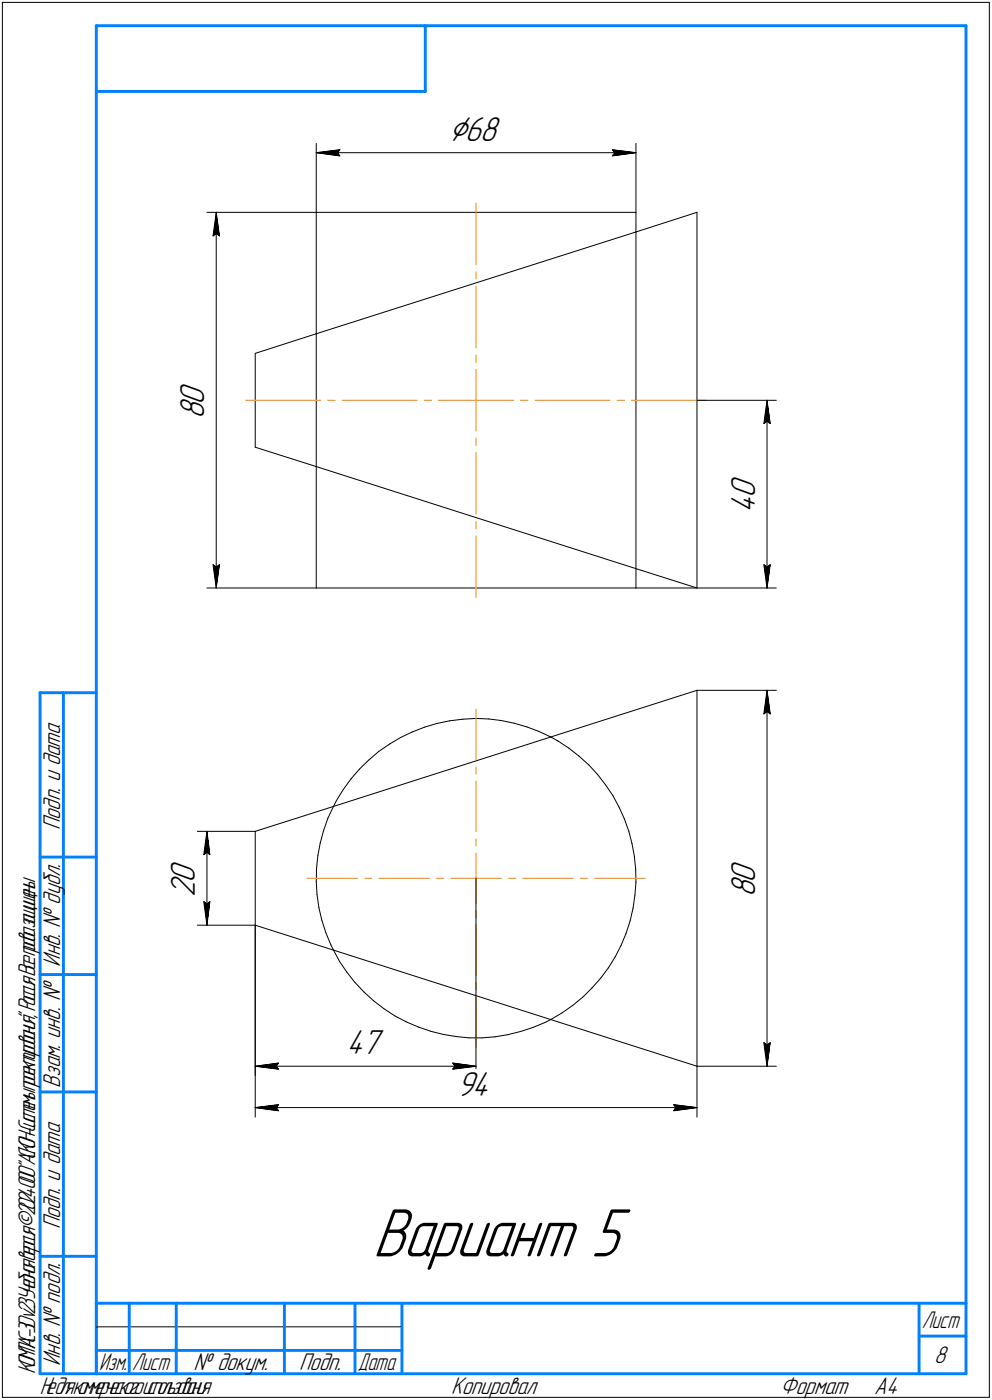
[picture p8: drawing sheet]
<svg xmlns="http://www.w3.org/2000/svg" width="211mm" height="298mm" viewBox="0 0 211 298" stroke-linecap="round" stroke-linejoin="round" font-family="sans-serif">
<defs><g id="words">
<text font-size="15.6" x="79.3" y="267.5">Вариант 5</text>
<text font-size="8.5" x="95.5" y="30">⌀68</text>
<g font-size="7.8">
<text x="43.5" y="89.3" transform="rotate(-90 43.5 89.3)">8</text>
<text x="43.5" y="86.1" transform="rotate(-90 43.5 86.1)">0</text>
<text x="160.6" y="106.1" transform="rotate(-90 160.6 106.1)">0</text>
<text x="160.6" y="109.3" transform="rotate(-90 160.6 109.3)">4</text>
<text x="41.5" y="191.1" transform="rotate(-90 41.5 191.1)">2</text>
<text x="41.5" y="187.9" transform="rotate(-90 41.5 187.9)">0</text>
<text x="160.6" y="191.1" transform="rotate(-90 160.6 191.1)">8</text>
<text x="160.6" y="187.9" transform="rotate(-90 160.6 187.9)">0</text>
<text x="73.7" y="224.5">47</text>
<text x="97.2" y="233.3">94</text>
</g>
<g font-size="5.5">
<text x="12.8" y="176.7" transform="rotate(-90 12.8 176.7)">Подп. и дата</text>
<text x="12.8" y="205.8" transform="rotate(-90 12.8 205.8)">Инв. № дубл.</text>
<text x="12.8" y="231.6" transform="rotate(-90 12.8 231.6)">Взам. инв. №</text>
<text x="12.8" y="261.7" transform="rotate(-90 12.8 261.7)">Подп. и дата</text>
<text x="12.8" y="290.8" transform="rotate(-90 12.8 290.8)">Инв. № подл.</text>
<text x="41.2" y="291.8">№ докум.</text>
<text x="63.6" y="291.8">Подп.</text>
<text x="198.8" y="290.3">8</text>
<text x="96" y="296.8">Копировал</text>
<text x="166" y="296.8">Формат</text>
<text x="186" y="296.8">A4</text>
</g>
<g font-size="5.4">
<text x="196.1" y="282.8">Лист</text>
<text x="7.5" y="292.5" transform="rotate(-90 7.5 292.5)">КОМПАС-3Dv23Учебнаяверсия©2024ООО&quot;АСКОН-Системыпроектирования&quot;,Россия.Всеправазащищены.</text>
<text x="21.1" y="291.8">Изм.</text>
<text x="28.1" y="291.8">Лист</text>
<text x="76.1" y="291.8">Дата</text>
<text x="8.5" y="296.7">Недлякоммерческогоиспользования</text>
</g>
</g></defs>
<g fill="none" stroke="#000" stroke-width=".21">
<path d="M.5 .5v297zM.5 .5h210zM210.5 .5v297zM67.3 30.5v14.7zM67.3 32.5l5-.6zM67.3 32.5l5 .7zM67.3 32.5h68zM71.8 32.5l.5 .7zM72.3 31.9l-.5 .6zM130.3 33.2l5-.7zM130.3 31.9l.5 .6zM130.3 31.9l5 .6z"/>
<path d="M130.8 32.5l-.5 .7zM135.3 30.5v14.7zM44 45.2h23.3zM45.3 50.2l.7-.5zM46 45.2l.7 5zM46 49.7l.7 .5zM46 45.2l-.7 5zM46 45.2v80zM67.3 45.2h68zM67.3 45.2v25.9zM135.3 45.2v4.2zM135.3 49.4v71.7z"/>
<path d="M135.3 49.4l13-4.2zM148.3 45.2v80zM54.3 75.2v20zM54.3 75.2l13-4.1zM67.3 71.1v28.2zM67.3 71.1l68-21.7zM54.3 95.2l13 4.1zM67.3 99.3v25.9zM67.3 99.3l68 21.8zM148.3 85.2h16.9zM162.5 90.2l.7-.5zM163.2 85.2l.7 5z"/>
<path d="M163.2 89.7l.7 .5zM163.2 85.2l-.7 5zM163.2 85.2v40zM44 125.2h23.3zM45.3 120.2l.7 5zM45.3 120.2l.7 .5zM46 120.7l.7-.5zM46.7 120.2l-.7 5zM67.3 125.2h68zM135.3 121.1l13 4.1zM135.3 121.1v4.1zM135.3 125.2h29.9z"/>
<path d="M162.5 120.2l.7 5zM162.5 120.2l.7 .5zM163.2 120.7l.7-.5zM163.9 120.2l-.7 5zM82.9 158.4l2.3-1.4zM85.2 157l2.5-1.2zM87.7 155.8l2.6-1zM90.3 154.8l2.7-.8zM93 154l2.7-.5zM95.7 153.5l2.7-.4zM98.4 153.1l2.8-.1zM101.2 153l2.8 .1z"/>
<path d="M104 153.1l2.7 .3zM106.7 153.4l2.7 .6zM109.4 154l2.7 .8zM112.1 154.8l2.5 .9zM114.6 155.7l2.6 1.2zM117.2 156.9l31.1-9.9zM117.2 156.9l1.5 .9zM118.7 157.8l2.3 1.5zM121 159.3l2.2 1.7zM148.3 147v80zM148.3 147h16.9zM162.5 152l.7-.5z"/>
<path d="M163.2 147l.7 5zM163.2 151.5l.7 .5zM163.2 147l-.7 5zM163.2 147v80zM42 177h12.3zM44 177l.6 5zM44 177l-.7 5zM44 177v20zM54.3 177v20zM54.3 177l16.7-5.3zM68.1 179.5l-.5 2.7zM68.9 176.8l-.8 2.7z"/>
<path d="M69.8 174.2l-.9 2.6zM71 171.7l46.2-14.8zM71 171.7l-1.2 2.5zM71.6 170.5l-.6 1.2zM73 168.1l-1.4 2.4zM74.7 165.8l-1.7 2.3zM76.5 163.7l2-1.9zM76.5 163.7l-1.8 2.1zM78.5 161.8l2-1.8zM80.5 160l2.4-1.6zM123.2 161l2.1 1.8zM125.3 162.8l1.8 2.1z"/>
<path d="M127.1 164.9l1.7 2.2zM128.8 167.1l1.6 2.3zM130.4 169.4l1.3 2.4zM131.7 171.8l1.1 2.5zM132.8 174.3l1 2.7zM133.8 177l.7 2.6zM134.5 179.6l.5 2.7zM42 197h12.3zM43.3 192l.7 5zM43.3 192l.7 .5zM43.3 182l.7-.5zM44 192.5l.6-.5z"/>
<path d="M44 181.5l.6 .5zM44.6 192l-.6 5zM54.3 197l16.7 5.3zM54.3 197v40.9zM54.3 197v32zM67.3 187.7l.2 2.8zM67.3 185v2.7zM67.5 190.5l.3 2.8zM67.6 182.2l-.3 2.8zM67.8 193.3l.7 2.6zM68.5 195.9l.8 2.7zM69.3 198.6l1.1 2.6z"/>
<path d="M101.3 187v42zM133.2 198.7l-1.1 2.6zM134.1 196.1l-.9 2.6zM134.7 193.4l-.6 2.7zM135 182.3l.2 2.8zM135.1 190.6l-.4 2.8zM135.2 185.1l.1 2.7zM135.3 187.8l-.2 2.8zM70.4 201.2l.6 1.1zM71 202.3l46.2 14.8zM71 202.3l1.2 2.4zM72.2 204.7l1.6 2.3z"/>
<path d="M73.8 207l1.7 2.2zM75.5 209.2l1.9 2zM77.4 211.2l2.1 1.9zM79.5 213.1l2.2 1.7zM81.7 214.8l2.3 1.5zM84 216.3l2.5 1.3zM86.5 217.6l2.5 1.1zM89 218.7l2.6 .9zM91.6 219.6l2.7 .6zM110.7 219.6l2.6-.8zM113.3 218.8l2.6-1.1zM115.9 217.7l1.3-.6z"/>
<path d="M117.2 217.1l31.1 9.9zM117.2 217.1l2.3-1.4zM119.5 215.7l2.3-1.6zM121.8 214.1l2.2-1.8zM125.9 210.4l-1.9 1.9zM127.8 208.3l-1.9 2.1zM129.4 206.1l-1.6 2.2zM130.9 203.7l-1.5 2.4zM132.1 201.3l-1.2 2.4zM54.3 235.8l5-.6zM54.3 235.8l5 .7zM54.3 235.8h94z"/>
<path d="M54.3 227l5-.7zM54.3 227l5 .6zM54.3 227h47zM58.8 235.8l.5 .7zM58.8 227l.5 .6zM59.3 235.2l-.5 .6zM59.3 226.3l-.5 .7zM94.3 220.2l2.7 .5zM96.3 227.6l5-.6zM96.3 226.3l.5 .7zM96.3 226.3l5 .7zM96.8 227l-.5 .6z"/>
<path d="M97 220.7l2.8 .3zM99.8 221h2.8zM102.6 221l2.7-.2zM105.3 220.8l2.7-.5zM108 220.3l2.7-.7zM143.3 236.5l5-.7zM143.3 235.2l.5 .6zM143.3 235.2l5 .6zM143.8 235.8l-.5 .7zM148.3 227h16.9zM148.3 227v10.9zM162.5 222l.7 5z"/>
<path d="M162.5 222l.7 .5zM163.2 222.5l.7-.5zM163.9 222l-.7 5zM.5 297.5h210zM20.5 282.5h65z"/>
</g>
<g fill="none" stroke="#ff8000" stroke-width=".21">
<path d="M101.3 57.9v1.5zM101.3 43.2v13.1zM101.3 78.6v13.2zM101.3 75.6v1.6zM101.3 61v13.1zM52.3 85.2h15.9zM69.7 85.2h1.6zM72.8 85.2h15.9zM90.3 85.2h1.5zM93.3 85.2h16zM101.3 96.4v13.1zM101.3 93.3v1.6z"/>
<path d="M110.7 85.2h1.6zM113.8 85.2h16zM131.3 85.2h1.6zM134.3 85.2h16zM101.3 114.1v13.1zM101.3 111v1.6zM101.3 151v10.8zM101.3 163.3v1.5zM101.3 166.3v10.8zM101.3 178.6v1.5zM65.3 187h10.8zM77.6 187h1.5z"/>
<path d="M80.6 187h10.8zM92.9 187h1.5zM95.9 187h5.4zM101.3 187h5.4zM101.3 196.9v10.8zM101.3 193.9v1.5zM101.3 187v5.4zM101.3 181.6v5.4zM108.2 187h1.5zM111.2 187h10.8zM123.5 187h1.5zM126.5 187h10.8z"/>
<path d="M101.3 212.2v10.8zM101.3 209.2v1.5z"/>
</g>
<g fill="#fff" stroke="#fff" stroke-width=".21">
<path d="M37.9 81.1h7.1zM37.9 81.2h7.1zM37.9 81.2h7.1zM37.9 81.3h7.1zM37.9 81.3h7.1zM37.9 81.4h7.1zM37.9 81.4h7.1zM37.9 81.5h7.1zM37.9 81.6h7.1zM37.9 81.6h7.1zM37.9 81.7h7.1zM37.9 81.7h7.1zM37.9 81.8h7.1zM37.9 81.8h7.1zM37.9 81.9h7.1zM37.9 82h7.1zM37.9 82h7.1zM37.9 82.1h7.1zM37.9 82.1h7.1zM37.9 82.2h7.1zM37.9 82.2h7.1zM37.9 82.3h7.1zM37.9 82.4h7.1zM37.9 82.4h7.1zM37.9 82.5h7.1zM37.9 82.5h7.1zM37.9 82.6h7.1zM37.9 82.6h7.1zM37.9 82.7h7.1zM37.9 82.7h7.1zM37.9 82.8h7.1zM37.9 82.9h7.1zM37.9 82.9h7.1zM37.9 83h7.1zM37.9 83h7.1zM37.9 83.1h7.1zM37.9 83.1h7.1zM37.9 83.2h7.1zM37.9 83.3h7.1zM37.9 83.3h7.1zM37.9 83.4h7.1zM37.9 83.4h7.1zM37.9 83.5h7.1zM37.9 83.5h7.1zM37.9 83.6h7.1zM37.9 83.7h7.1zM37.9 83.7h7.1zM37.9 83.8h7.1zM37.9 83.8h7.1zM37.9 83.9h7.1zM37.9 83.9h7.1zM37.9 84h7.1zM37.9 84h7.1zM37.9 84.1h7.1zM37.9 84.2h7.1zM37.9 84.2h7.1zM37.9 84.3h7.1zM37.9 84.3h7.1zM37.9 84.4h7.1zM37.9 84.4h7.1zM37.9 84.5h7.1zM37.9 84.6h7.1zM37.9 84.6h7.1zM37.9 84.7h7.1zM37.9 84.7h7.1zM37.9 84.8h7.1zM37.9 84.8h7.1zM37.9 84.9h7.1zM37.9 84.9h7.1zM37.9 85h7.1zM37.9 85.1h7.1zM37.9 85.1h7.1zM37.9 85.2h7.1zM37.9 85.2h7.1zM37.9 85.3h7.1zM37.9 85.3h7.1zM37.9 85.4h7.1zM37.9 85.5h7.1zM37.9 85.5h7.1zM37.9 85.6h7.1zM37.9 85.6h7.1zM37.9 85.7h7.1zM37.9 85.7h7.1zM37.9 85.8h7.1zM37.9 85.9h7.1zM37.9 85.9h7.1zM37.9 86h7.1zM37.9 86h7.1zM37.9 86.1h7.1zM37.9 86.1h7.1zM37.9 86.2h7.1zM37.9 86.2h7.1zM37.9 86.3h7.1zM37.9 86.4h7.1zM37.9 86.4h7.1zM37.9 86.5h7.1zM37.9 86.5h7.1zM37.9 86.6h7.1zM37.9 86.6h7.1zM37.9 86.7h7.1zM37.9 86.8h7.1zM37.9 86.8h7.1zM37.9 86.9h7.1zM37.9 86.9h7.1zM37.9 87h7.1zM37.9 87h7.1zM37.9 87.1h7.1zM37.9 87.2h7.1zM37.9 87.2h7.1zM37.9 87.3h7.1zM37.9 87.3h7.1zM37.9 87.4h7.1zM37.9 87.4h7.1zM37.9 87.5h7.1zM37.9 87.5h7.1zM37.9 87.6h7.1zM37.9 87.7h7.1zM37.9 87.7h7.1zM37.9 87.8h7.1zM37.9 87.8h7.1zM37.9 87.9h7.1zM37.9 87.9h7.1zM37.9 88h7.1zM37.9 88.1h7.1zM37.9 88.1h7.1zM37.9 88.2h7.1zM37.9 88.2h7.1zM37.9 88.3h7.1zM37.9 88.3h7.1zM37.9 88.4h7.1zM37.9 88.4h7.1zM37.9 88.5h7.1zM37.9 88.6h7.1zM37.9 88.6h7.1zM37.9 88.7h7.1zM37.9 88.7h7.1zM37.9 88.8h7.1zM37.9 88.8h7.1zM37.9 88.9h7.1zM37.9 89h7.1zM37.9 89h7.1zM37.9 89.1h7.1zM37.9 89.1h7.1zM37.9 89.2h7.1zM37.9 89.2h7.1z"/>
<path d="M44.8 119.7h2.4zM44.8 119.8h2.4zM44.8 119.8h2.4zM44.8 119.9h2.4zM44.8 119.9h2.4zM44.8 120h2.4zM44.8 120.1h2.4zM44.8 120.1h2.4zM44.9 120.2h2.3zM44.9 120.2h2.3zM44.9 120.3h2.3zM44.9 120.3h2.3zM44.9 120.4h2.3zM44.9 120.5h2.3zM44.9 120.5h2.3zM44.9 120.6h2.2zM44.9 120.6h2.2zM44.9 120.7h2.2zM44.9 120.7h2.2zM44.9 120.8h2.2zM44.9 120.8h2.2zM44.9 120.9h2.2zM44.9 121h2.2zM45 121h2.1zM45 121.1h2.1zM45 121.1h2.1zM45 121.2h2.1zM45 121.2h2.1zM45 121.3h2.1zM45 121.4h2.1zM45 121.4h2zM45 121.5h2zM45 121.5h2zM45 121.6h2zM45 121.6h2zM45 121.7h2zM45 121.8h2zM45.1 121.8h1.9zM45.1 121.9h1.9zM45.1 121.9h1.9zM45.1 122h1.9zM45.1 122h1.9zM45.1 122.1h1.9zM45.1 122.1h1.9zM45.1 122.2h1.8zM45.2 122.3h1.7zM45.2 122.3h1.7zM45.2 122.4h1.7zM45.2 122.4h1.7zM45.2 122.5h1.7zM45.2 122.5h1.7zM45.2 122.6h1.7zM45.2 122.7h1.6zM45.2 122.7h1.6zM45.2 122.8h1.6zM45.2 122.8h1.6zM45.2 122.9h1.6zM45.2 122.9h1.6zM45.2 123h1.6zM45.3 123h1.5zM45.3 123.1h1.5zM45.3 123.2h1.5zM45.3 123.2h1.5zM45.3 123.3h1.5zM45.3 123.3h1.5zM45.3 123.4h1.5zM45.3 123.4h1.4zM45.3 123.5h1.4zM45.3 123.6h1.4zM45.4 123.6h1.3zM45.4 123.7h1.3zM45.4 123.7h1.2zM45.4 123.8h1.2zM45.4 123.8h1.2zM45.5 123.9h1.1zM45.5 124h1.1zM45.6 124h.9zM45.6 124.1h.9zM45.6 124.1h.9zM45.6 124.2h.9zM45.6 124.2h.9zM45.7 124.3h.7zM45.7 124.3h.7zM45.7 124.4h.6zM45.7 124.5h.6zM45.7 124.5h.6zM45.8 124.6h.5zM45.8 124.6h.5zM45.8 124.7h.4zM45.8 124.7h.4zM45.9 124.8h.3zM45.9 124.9h.3zM45.9 124.9h.3zM45.9 125h.2zM45.9 125h.2z"/>
<path d="M45.9 45.4h.2zM45.9 45.4h.2zM45.9 45.5h.3zM45.9 45.6h.3zM45.9 45.6h.3zM45.8 45.7h.4zM45.8 45.7h.4zM45.8 45.8h.5zM45.8 45.8h.5zM45.8 45.9h.5zM45.7 45.9h.6zM45.7 46h.6zM45.7 46.1h.7zM45.7 46.1h.7zM45.7 46.2h.7zM45.6 46.2h.9zM45.6 46.3h.9zM45.6 46.3h.9zM45.6 46.4h.9zM45.6 46.5h.9zM45.5 46.5h1.1zM45.5 46.6h1.1zM45.4 46.6h1.2zM45.4 46.7h1.2zM45.4 46.7h1.2zM45.4 46.8h1.3zM45.4 46.8h1.3zM45.3 46.9h1.4zM45.3 47h1.4zM45.3 47h1.4zM45.3 47.1h1.5zM45.3 47.1h1.5zM45.3 47.2h1.5zM45.3 47.2h1.5zM45.3 47.3h1.5zM45.3 47.4h1.5zM45.3 47.4h1.5zM45.2 47.5h1.6zM45.2 47.5h1.6zM45.2 47.6h1.6zM45.2 47.6h1.6zM45.2 47.7h1.6zM45.2 47.8h1.6zM45.2 47.8h1.6zM45.2 47.9h1.7zM45.2 47.9h1.7zM45.2 48h1.7zM45.2 48h1.7zM45.2 48.1h1.7zM45.2 48.1h1.7zM45.2 48.2h1.7zM45.1 48.3h1.8zM45.1 48.3h1.9zM45.1 48.4h1.9zM45.1 48.4h1.9zM45.1 48.5h1.9zM45.1 48.5h1.9zM45.1 48.6h1.9zM45.1 48.7h1.9zM45 48.7h2zM45 48.8h2zM45 48.8h2zM45 48.9h2zM45 48.9h2zM45 49h2zM45 49.1h2zM45 49.1h2.1zM45 49.2h2.1zM45 49.2h2.1zM45 49.3h2.1zM45 49.3h2.1zM45 49.4h2.1zM45 49.4h2.1zM44.9 49.5h2.2zM44.9 49.6h2.2zM44.9 49.6h2.2zM44.9 49.7h2.2zM44.9 49.7h2.2zM44.9 49.8h2.2zM44.9 49.8h2.2zM44.9 49.9h2.2zM44.9 50h2.3zM44.9 50h2.3zM44.9 50.1h2.3zM44.9 50.1h2.3zM44.9 50.2h2.3zM44.9 50.2h2.3zM44.9 50.3h2.3zM44.8 50.3h2.4zM44.8 50.4h2.4zM44.8 50.5h2.4zM44.8 50.5h2.4zM44.8 50.6h2.4zM44.8 50.6h2.4zM44.8 50.7h2.4z"/>
<path d="M35.8 182.9h7.2zM35.8 182.9h7.2zM35.8 183h7.2zM35.8 183h7.2zM35.8 183.1h7.2zM35.8 183.2h7.2zM35.8 183.2h7.2zM35.8 183.3h7.2zM35.8 183.3h7.2zM35.8 183.4h7.2zM35.8 183.4h7.2zM35.8 183.5h7.2zM35.8 183.6h7.2zM35.8 183.6h7.2zM35.8 183.7h7.2zM35.8 183.7h7.2zM35.8 183.8h7.2zM35.8 183.8h7.2zM35.8 183.9h7.2zM35.8 184h7.2zM35.8 184h7.2zM35.8 184.1h7.2zM35.8 184.1h7.2zM35.8 184.2h7.2zM35.8 184.2h7.2zM35.8 184.3h7.2zM35.8 184.3h7.2zM35.8 184.4h7.2zM35.8 184.5h7.2zM35.8 184.5h7.2zM35.8 184.6h7.2zM35.8 184.6h7.2zM35.8 184.7h7.2zM35.8 184.7h7.2zM35.8 184.8h7.2zM35.8 184.9h7.2zM35.8 184.9h7.2zM35.8 185h7.2zM35.8 185h7.2zM35.8 185.1h7.2zM35.8 185.1h7.2zM35.8 185.2h7.2zM35.8 185.3h7.2zM35.8 185.3h7.2zM35.8 185.4h7.2zM35.8 185.4h7.2zM35.8 185.5h7.2zM35.8 185.5h7.2zM35.8 185.6h7.2zM35.8 185.6h7.2zM35.8 185.7h7.2zM35.8 185.8h7.2zM35.8 185.8h7.2zM35.8 185.9h7.2zM35.8 185.9h7.2zM35.8 186h7.2zM35.8 186h7.2zM35.8 186.1h7.2zM35.8 186.2h7.2zM35.8 186.2h7.2zM35.8 186.3h7.2zM35.8 186.3h7.2zM35.8 186.4h7.2zM35.8 186.4h7.2zM35.8 186.5h7.2zM35.8 186.5h7.2zM35.8 186.6h7.2zM35.8 186.7h7.2zM35.8 186.7h7.2zM35.8 186.8h7.2zM35.8 186.8h7.2zM35.8 186.9h7.2zM35.8 186.9h7.2zM35.8 187h7.2zM35.8 187.1h7.2zM35.8 187.1h7.2zM35.8 187.2h7.2zM35.8 187.2h7.2zM35.8 187.3h7.2zM35.8 187.3h7.2zM35.8 187.4h7.2zM35.8 187.5h7.2zM35.8 187.5h7.2zM35.8 187.6h7.2zM35.8 187.6h7.2zM35.8 187.7h7.2zM35.8 187.7h7.2zM35.8 187.8h7.2zM35.8 187.8h7.2zM35.8 187.9h7.2zM35.8 188h7.2zM35.8 188h7.2zM35.8 188.1h7.2zM35.8 188.1h7.2zM35.8 188.2h7.2zM35.8 188.2h7.2zM35.8 188.3h7.2zM35.8 188.4h7.2zM35.8 188.4h7.2zM35.8 188.5h7.2zM35.8 188.5h7.2zM35.8 188.6h7.2zM35.8 188.6h7.2zM35.8 188.7h7.2zM35.8 188.8h7.2zM35.8 188.8h7.2zM35.8 188.9h7.2zM35.8 188.9h7.2zM35.8 189h7.2zM35.8 189h7.2zM35.8 189.1h7.2zM35.8 189.1h7.2zM35.8 189.2h7.2zM35.8 189.3h7.2zM35.8 189.3h7.2zM35.8 189.4h7.2zM35.8 189.4h7.2zM35.8 189.5h7.2zM35.8 189.5h7.2zM35.8 189.6h7.2zM35.8 189.7h7.2zM35.8 189.7h7.2zM35.8 189.8h7.2zM35.8 189.8h7.2zM35.8 189.9h7.2zM35.8 189.9h7.2zM35.8 190h7.2zM35.8 190h7.2zM35.8 190.1h7.2zM35.8 190.2h7.2zM35.8 190.2h7.2zM35.8 190.3h7.2zM35.8 190.3h7.2zM35.8 190.4h7.2zM35.8 190.4h7.2zM35.8 190.5h7.2zM35.8 190.6h7.2zM35.8 190.6h7.2zM35.8 190.7h7.2zM35.8 190.7h7.2zM35.8 190.8h7.2zM35.8 190.8h7.2zM35.8 190.9h7.2zM35.8 191h7.2zM35.8 191h7.2z"/>
<path d="M42.8 191.5h2.4zM42.8 191.6h2.4zM42.8 191.6h2.4zM42.8 191.7h2.4zM42.8 191.7h2.4zM42.8 191.8h2.4zM42.8 191.9h2.4zM42.8 191.9h2.4zM42.9 192h2.3zM42.9 192h2.3zM42.9 192.1h2.3zM42.9 192.1h2.3zM42.9 192.2h2.3zM42.9 192.2h2.3zM42.9 192.3h2.3zM43 192.4h2.2zM43 192.4h2.2zM43 192.5h2.1zM43 192.5h2.1zM43 192.6h2.1zM43 192.6h2.1zM43 192.7h2.1zM43 192.8h2.1zM43 192.8h2.1zM43 192.9h2.1zM43 192.9h2zM43 193h2zM43 193h2zM43 193.1h2zM43.1 193.2h1.9zM43.1 193.2h1.9zM43.1 193.3h1.9zM43.1 193.3h1.9zM43.1 193.4h1.9zM43.1 193.4h1.9zM43.1 193.5h1.9zM43.1 193.5h1.9zM43.1 193.6h1.9zM43.1 193.7h1.9zM43.1 193.7h1.9zM43.1 193.8h1.9zM43.1 193.8h1.8zM43.1 193.9h1.8zM43.1 193.9h1.8zM43.2 194h1.7zM43.2 194.1h1.7zM43.2 194.1h1.7zM43.2 194.2h1.7zM43.2 194.2h1.7zM43.2 194.3h1.7zM43.2 194.3h1.7zM43.2 194.4h1.7zM43.2 194.5h1.7zM43.2 194.5h1.7zM43.2 194.6h1.7zM43.2 194.6h1.7zM43.2 194.7h1.7zM43.2 194.7h1.6zM43.3 194.8h1.5zM43.3 194.8h1.5zM43.3 194.9h1.5zM43.3 195h1.5zM43.3 195h1.5zM43.3 195.1h1.5zM43.3 195.1h1.5zM43.3 195.2h1.5zM43.3 195.2h1.5zM43.3 195.3h1.5zM43.4 195.4h1.3zM43.4 195.4h1.3zM43.5 195.5h1.1zM43.5 195.5h1.1zM43.5 195.6h1.1zM43.5 195.6h1.1zM43.5 195.7h1.1zM43.6 195.7h.9zM43.6 195.8h.9zM43.6 195.9h.9zM43.6 195.9h.9zM43.6 196h.9zM43.7 196h.7zM43.7 196.1h.7zM43.7 196.1h.7zM43.7 196.2h.7zM43.7 196.3h.7zM43.8 196.3h.5zM43.8 196.4h.5zM43.8 196.4h.5zM43.9 196.5h.4zM43.9 196.5h.4zM43.9 196.6h.3zM43.9 196.7h.3zM43.9 196.7h.3zM44 196.8h.1zM44 196.8h.1z"/>
<path d="M44 177.2h.1zM44 177.2h.1zM43.9 177.3h.3zM43.9 177.3h.3zM43.9 177.4h.3zM43.9 177.5h.4zM43.9 177.5h.4zM43.8 177.6h.5zM43.8 177.6h.5zM43.7 177.7h.7zM43.7 177.7h.7zM43.7 177.8h.7zM43.7 177.9h.7zM43.7 177.9h.7zM43.6 178h.9zM43.6 178h.9zM43.6 178.1h.9zM43.6 178.1h.9zM43.6 178.2h.9zM43.5 178.3h1.1zM43.5 178.3h1.1zM43.5 178.4h1.1zM43.5 178.4h1.1zM43.5 178.5h1.1zM43.4 178.5h1.3zM43.4 178.6h1.3zM43.3 178.6h1.5zM43.3 178.7h1.5zM43.3 178.8h1.5zM43.3 178.8h1.5zM43.3 178.9h1.5zM43.3 178.9h1.5zM43.3 179h1.5zM43.3 179h1.5zM43.3 179.1h1.5zM43.3 179.2h1.5zM43.2 179.2h1.6zM43.2 179.3h1.7zM43.2 179.3h1.7zM43.2 179.4h1.7zM43.2 179.4h1.7zM43.2 179.5h1.7zM43.2 179.5h1.7zM43.2 179.6h1.7zM43.2 179.7h1.7zM43.2 179.7h1.7zM43.2 179.8h1.7zM43.2 179.8h1.7zM43.2 179.9h1.7zM43.2 179.9h1.7zM43.1 180h1.8zM43.1 180.1h1.8zM43.1 180.1h1.8zM43.1 180.2h1.9zM43.1 180.2h1.9zM43.1 180.3h1.9zM43.1 180.3h1.9zM43.1 180.4h1.9zM43.1 180.5h1.9zM43.1 180.5h1.9zM43.1 180.6h1.9zM43.1 180.6h1.9zM43.1 180.7h1.9zM43.1 180.7h1.9zM43.1 180.8h1.9zM43 180.8h2zM43 180.9h2zM43 181h2zM43 181h2zM43 181.1h2zM43 181.1h2.1zM43 181.2h2.1zM43 181.2h2.1zM43 181.3h2.1zM43 181.4h2.1zM43 181.4h2.1zM43 181.5h2.1zM43 181.5h2.1zM43 181.6h2.2zM43 181.6h2.2zM42.9 181.7h2.3zM42.9 181.8h2.3zM42.9 181.8h2.3zM42.9 181.9h2.3zM42.9 181.9h2.3zM42.9 182h2.3zM42.9 182h2.3zM42.8 182.1h2.4zM42.8 182.1h2.4zM42.8 182.2h2.4zM42.8 182.3h2.4zM42.8 182.3h2.4zM42.8 182.4h2.4zM42.8 182.4h2.4z"/>
<path d="M155.1 182.9h7.1zM155.1 182.9h7.1zM155.1 183h7.1zM155.1 183h7.1zM155.1 183.1h7.1zM155.1 183.2h7.1zM155.1 183.2h7.1zM155.1 183.3h7.1zM155.1 183.3h7.1zM155.1 183.4h7.1zM155.1 183.4h7.1zM155.1 183.5h7.1zM155.1 183.6h7.1zM155.1 183.6h7.1zM155.1 183.7h7.1zM155.1 183.7h7.1zM155.1 183.8h7.1zM155.1 183.8h7.1zM155.1 183.9h7.1zM155.1 184h7.1zM155.1 184h7.1zM155.1 184.1h7.1zM155.1 184.1h7.1zM155.1 184.2h7.1zM155.1 184.2h7.1zM155.1 184.3h7.1zM155.1 184.3h7.1zM155.1 184.4h7.1zM155.1 184.5h7.1zM155.1 184.5h7.1zM155.1 184.6h7.1zM155.1 184.6h7.1zM155.1 184.7h7.1zM155.1 184.7h7.1zM155.1 184.8h7.1zM155.1 184.9h7.1zM155.1 184.9h7.1zM155.1 185h7.1zM155.1 185h7.1zM155.1 185.1h7.1zM155.1 185.1h7.1zM155.1 185.2h7.1zM155.1 185.3h7.1zM155.1 185.3h7.1zM155.1 185.4h7.1zM155.1 185.4h7.1zM155.1 185.5h7.1zM155.1 185.5h7.1zM155.1 185.6h7.1zM155.1 185.6h7.1zM155.1 185.7h7.1zM155.1 185.8h7.1zM155.1 185.8h7.1zM155.1 185.9h7.1zM155.1 185.9h7.1zM155.1 186h7.1zM155.1 186h7.1zM155.1 186.1h7.1zM155.1 186.2h7.1zM155.1 186.2h7.1zM155.1 186.3h7.1zM155.1 186.3h7.1zM155.1 186.4h7.1zM155.1 186.4h7.1zM155.1 186.5h7.1zM155.1 186.5h7.1zM155.1 186.6h7.1zM155.1 186.7h7.1zM155.1 186.7h7.1zM155.1 186.8h7.1zM155.1 186.8h7.1zM155.1 186.9h7.1zM155.1 186.9h7.1zM155.1 187h7.1zM155.1 187.1h7.1zM155.1 187.1h7.1zM155.1 187.2h7.1zM155.1 187.2h7.1zM155.1 187.3h7.1zM155.1 187.3h7.1zM155.1 187.4h7.1zM155.1 187.5h7.1zM155.1 187.5h7.1zM155.1 187.6h7.1zM155.1 187.6h7.1zM155.1 187.7h7.1zM155.1 187.7h7.1zM155.1 187.8h7.1zM155.1 187.8h7.1zM155.1 187.9h7.1zM155.1 188h7.1zM155.1 188h7.1zM155.1 188.1h7.1zM155.1 188.1h7.1zM155.1 188.2h7.1zM155.1 188.2h7.1zM155.1 188.3h7.1zM155.1 188.4h7.1zM155.1 188.4h7.1zM155.1 188.5h7.1zM155.1 188.5h7.1zM155.1 188.6h7.1zM155.1 188.6h7.1zM155.1 188.7h7.1zM155.1 188.8h7.1zM155.1 188.8h7.1zM155.1 188.9h7.1zM155.1 188.9h7.1zM155.1 189h7.1zM155.1 189h7.1zM155.1 189.1h7.1zM155.1 189.1h7.1zM155.1 189.2h7.1zM155.1 189.3h7.1zM155.1 189.3h7.1zM155.1 189.4h7.1zM155.1 189.4h7.1zM155.1 189.5h7.1zM155.1 189.5h7.1zM155.1 189.6h7.1zM155.1 189.7h7.1zM155.1 189.7h7.1zM155.1 189.8h7.1zM155.1 189.8h7.1zM155.1 189.9h7.1zM155.1 189.9h7.1zM155.1 190h7.1zM155.1 190h7.1zM155.1 190.1h7.1zM155.1 190.2h7.1zM155.1 190.2h7.1zM155.1 190.3h7.1zM155.1 190.3h7.1zM155.1 190.4h7.1zM155.1 190.4h7.1zM155.1 190.5h7.1zM155.1 190.6h7.1zM155.1 190.6h7.1zM155.1 190.7h7.1zM155.1 190.7h7.1zM155.1 190.8h7.1zM155.1 190.8h7.1zM155.1 190.9h7.1zM155.1 191h7.1zM155.1 191h7.1z"/>
<path d="M163.1 147.2h.2zM163.1 147.2h.2zM163.1 147.3h.3zM163.1 147.3h.3zM163.1 147.4h.3zM163 147.4h.4zM163 147.5h.4zM163 147.5h.5zM163 147.6h.5zM163 147.7h.5zM162.9 147.7h.6zM162.9 147.8h.6zM162.8 147.8h.8zM162.8 147.9h.8zM162.8 147.9h.8zM162.8 148h.8zM162.8 148.1h.8zM162.7 148.1h1zM162.7 148.2h1zM162.7 148.2h1zM162.7 148.3h1zM162.7 148.3h1zM162.6 148.4h1.2zM162.6 148.4h1.2zM162.6 148.5h1.2zM162.6 148.6h1.3zM162.6 148.6h1.3zM162.5 148.7h1.4zM162.5 148.7h1.4zM162.4 148.8h1.5zM162.4 148.8h1.6zM162.4 148.9h1.6zM162.4 149h1.6zM162.4 149h1.6zM162.4 149.1h1.6zM162.4 149.1h1.6zM162.4 149.2h1.6zM162.4 149.2h1.6zM162.4 149.3h1.6zM162.4 149.4h1.6zM162.4 149.4h1.6zM162.4 149.5h1.6zM162.4 149.5h1.6zM162.4 149.6h1.6zM162.3 149.6h1.8zM162.3 149.7h1.8zM162.3 149.7h1.8zM162.3 149.8h1.8zM162.3 149.9h1.8zM162.3 149.9h1.8zM162.3 150h1.8zM162.3 150h1.8zM162.3 150.1h1.8zM162.3 150.1h1.8zM162.3 150.2h1.8zM162.3 150.3h1.8zM162.3 150.3h1.8zM162.3 150.4h1.8zM162.3 150.4h1.8zM162.2 150.5h2zM162.2 150.5h2zM162.2 150.6h2zM162.2 150.7h2zM162.2 150.7h2zM162.2 150.8h2zM162.2 150.8h2zM162.2 150.9h2.1zM162.2 150.9h2.1zM162.2 151h2.1zM162.2 151h2.1zM162.2 151.1h2.1zM162.2 151.2h2.1zM162.2 151.2h2.1zM162.1 151.3h2.2zM162.1 151.3h2.2zM162.1 151.4h2.2zM162.1 151.4h2.2zM162.1 151.5h2.2zM162.1 151.6h2.2zM162.1 151.6h2.2zM162.1 151.7h2.2zM162.1 151.7h2.3zM162.1 151.8h2.3zM162.1 151.8h2.3zM162.1 151.9h2.3zM162.1 151.9h2.3zM162.1 152h2.3zM162.1 152.1h2.3zM162 152.1h2.4zM162 152.2h2.4zM162 152.2h2.4zM162 152.3h2.4zM162 152.3h2.4zM162 152.4h2.4zM162 152.5h2.4z"/>
<path d="M161.9 221.5h2.5zM162 221.5h2.4zM162 221.6h2.4zM162 221.7h2.4zM162 221.7h2.4zM162 221.8h2.4zM162 221.8h2.4zM162 221.9h2.4zM162.1 221.9h2.3zM162.1 222h2.3zM162.1 222.1h2.3zM162.1 222.1h2.3zM162.1 222.2h2.3zM162.1 222.2h2.3zM162.1 222.3h2.3zM162.1 222.3h2.2zM162.1 222.4h2.2zM162.1 222.4h2.2zM162.1 222.5h2.2zM162.1 222.6h2.2zM162.1 222.6h2.2zM162.1 222.7h2.2zM162.1 222.7h2.2zM162.2 222.8h2.1zM162.2 222.8h2.1zM162.2 222.9h2.1zM162.2 223h2.1zM162.2 223h2.1zM162.2 223.1h2.1zM162.2 223.1h2.1zM162.2 223.2h2zM162.2 223.2h2zM162.2 223.3h2zM162.2 223.4h2zM162.2 223.4h2zM162.2 223.5h2zM162.2 223.5h2zM162.3 223.6h1.8zM162.3 223.6h1.8zM162.3 223.7h1.8zM162.3 223.7h1.8zM162.3 223.8h1.8zM162.3 223.9h1.8zM162.3 223.9h1.8zM162.3 224h1.8zM162.3 224h1.8zM162.3 224.1h1.8zM162.3 224.1h1.8zM162.3 224.2h1.8zM162.3 224.3h1.8zM162.3 224.3h1.8zM162.3 224.4h1.8zM162.4 224.4h1.6zM162.4 224.5h1.6zM162.4 224.5h1.6zM162.4 224.6h1.6zM162.4 224.6h1.6zM162.4 224.7h1.6zM162.4 224.8h1.6zM162.4 224.8h1.6zM162.4 224.9h1.6zM162.4 224.9h1.6zM162.4 225h1.6zM162.4 225h1.6zM162.4 225.1h1.6zM162.4 225.2h1.6zM162.4 225.2h1.5zM162.5 225.3h1.4zM162.5 225.3h1.4zM162.6 225.4h1.3zM162.6 225.4h1.3zM162.6 225.5h1.2zM162.6 225.6h1.2zM162.6 225.6h1.2zM162.7 225.7h1zM162.7 225.7h1zM162.7 225.8h1zM162.7 225.8h1zM162.7 225.9h1zM162.8 225.9h.8zM162.8 226h.8zM162.8 226.1h.8zM162.8 226.1h.8zM162.8 226.2h.8zM162.9 226.2h.6zM162.9 226.3h.6zM163 226.3h.5zM163 226.4h.5zM163 226.5h.5zM163 226.5h.4zM163 226.6h.4zM163.1 226.6h.3zM163.1 226.7h.3zM163.1 226.7h.3zM163.1 226.8h.2zM163.1 226.9h.2z"/>
<path d="M97.2 227.7h8.2zM97.2 227.8h8.2zM97.2 227.8h8.2zM97.2 227.9h8.2zM97.2 227.9h8.2zM97.2 228h8.2zM97.2 228h8.2zM97.2 228.1h8.2zM97.2 228.1h8.2zM97.2 228.2h8.2zM97.2 228.3h8.2zM97.2 228.3h8.2zM97.2 228.4h8.2zM97.2 228.4h8.2zM97.2 228.5h8.2zM97.2 228.5h8.2zM97.2 228.6h8.2zM97.2 228.7h8.2zM97.2 228.7h8.2zM97.2 228.8h8.2zM97.2 228.8h8.2zM97.2 228.9h8.2zM97.2 228.9h8.2zM97.2 229h8.2zM97.2 229.1h8.2zM97.2 229.1h8.2zM97.2 229.2h8.2zM97.2 229.2h8.2zM97.2 229.3h8.2zM97.2 229.3h8.2zM97.2 229.4h8.2zM97.2 229.4h8.2zM97.2 229.5h8.2zM97.2 229.6h8.2zM97.2 229.6h8.2zM97.2 229.7h8.2zM97.2 229.7h8.2zM97.2 229.8h8.2zM97.2 229.8h8.2zM97.2 229.9h8.2zM97.2 230h8.2zM97.2 230h8.2zM97.2 230.1h8.2zM97.2 230.1h8.2zM97.2 230.2h8.2zM97.2 230.2h8.2zM97.2 230.3h8.2zM97.2 230.3h8.2zM97.2 230.4h8.2zM97.2 230.5h8.2zM97.2 230.5h8.2zM97.2 230.6h8.2zM97.2 230.6h8.2zM97.2 230.7h8.2zM97.2 230.7h8.2zM97.2 230.8h8.2zM97.2 230.9h8.2zM97.2 230.9h8.2zM97.2 231h8.2zM97.2 231h8.2zM97.2 231.1h8.2zM97.2 231.1h8.2zM97.2 231.2h8.2zM97.2 231.3h8.2zM97.2 231.3h8.2zM97.2 231.4h8.2zM97.2 231.4h8.2zM97.2 231.5h8.2zM97.2 231.5h8.2zM97.2 231.6h8.2zM97.2 231.6h8.2zM97.2 231.7h8.2zM97.2 231.8h8.2zM97.2 231.8h8.2zM97.2 231.9h8.2zM97.2 231.9h8.2zM97.2 232h8.2zM97.2 232h8.2zM97.2 232.1h8.2zM97.2 232.2h8.2zM97.2 232.2h8.2zM97.2 232.3h8.2zM97.2 232.3h8.2zM97.2 232.4h8.2zM97.2 232.4h8.2zM97.2 232.5h8.2zM97.2 232.6h8.2zM97.2 232.6h8.2zM97.2 232.7h8.2zM97.2 232.7h8.2zM97.2 232.8h8.2zM97.2 232.8h8.2zM97.2 232.9h8.2zM97.2 232.9h8.2zM97.2 233h8.2zM97.2 233.1h8.2zM97.2 233.1h8.2zM97.2 233.2h8.2zM97.2 233.2h8.2zM97.2 233.3h8.2zM97.2 233.3h8.2zM97.2 233.4h8.2zM97.2 233.5h8.2zM97.2 233.5h8.2zM97.2 233.6h8.2zM97.2 233.6h8.2zM97.2 233.7h8.2zM97.2 233.7h8.2zM97.2 233.8h8.2zM97.2 233.8h8.2zM97.2 233.9h8.2zM97.2 234h8.2zM97.2 234h8.2zM97.2 234.1h8.2zM97.2 234.1h8.2zM97.2 234.2h8.2zM97.2 234.2h8.2zM97.2 234.3h8.2zM97.2 234.4h8.2zM97.2 234.4h8.2zM97.2 234.5h8.2zM97.2 234.5h8.2zM97.2 234.6h8.2zM97.2 234.6h8.2zM97.2 234.7h8.2zM97.2 234.8h8.2zM97.2 234.8h8.2z"/>
<path d="M59.3 234.7h.5zM58.9 234.8h.9zM58.4 234.8h1.4zM57.9 234.9h1.9zM57.5 234.9h2.3zM57 235h2.8zM56.6 235h3.2zM56 235.1h3.8zM55.9 235.1h3.9zM55.8 235.2h4zM55.7 235.3h4.1zM55.5 235.3h4.3zM55.4 235.4h4.4zM55.3 235.4h4.5zM55.1 235.5h4.7zM55 235.5h4.8zM54.9 235.6h4.9zM54.8 235.7h5zM54.6 235.7h5.2zM54.5 235.8h5.3zM54.3 235.8h5.5zM54.5 235.9h5.3zM54.6 235.9h5.2zM54.7 236h5.1zM54.8 236.1h5zM55 236.1h4.8zM55.1 236.2h4.7zM55.2 236.2h4.6zM55.3 236.3h4.5zM55.4 236.3h4.4zM55.6 236.4h4.2zM55.7 236.4h4.1zM55.8 236.5h4zM55.9 236.6h3.9zM56 236.6h3.8zM56.6 236.7h3.2zM57 236.7h2.8zM57.5 236.8h2.3zM57.9 236.8h1.9zM58.4 236.9h1.4zM58.9 237h.9zM59.3 237h.5z"/>
<path d="M142.8 234.7h.5zM142.8 234.8h1zM142.8 234.8h1.4zM142.8 234.9h1.9zM142.8 234.9h2.4zM142.8 235h2.8zM142.8 235h3.3zM142.8 235.1h3.7zM142.8 235.1h3.9zM142.8 235.2h4zM142.8 235.3h4.2zM142.8 235.3h4.3zM142.8 235.4h4.4zM142.8 235.4h4.6zM142.8 235.5h4.7zM142.8 235.5h4.9zM142.8 235.6h5zM142.8 235.7h5.1zM142.8 235.7h5.3zM142.8 235.8h5.4zM142.8 235.8h5.5zM142.8 235.9h5.4zM142.8 235.9h5.3zM142.8 236h5.1zM142.8 236.1h5zM142.8 236.1h4.9zM142.8 236.2h4.7zM142.8 236.2h4.6zM142.8 236.3h4.5zM142.8 236.3h4.4zM142.8 236.4h4.2zM142.8 236.4h4.1zM142.8 236.5h4zM142.8 236.6h3.9zM142.8 236.6h3.7zM142.8 236.7h3.3zM142.8 236.7h2.8zM142.8 236.8h2.4zM142.8 236.8h1.9zM142.8 236.9h1.4zM142.8 237h1zM142.8 237h.5z"/>
<path d="M73.7 218.8h8.1zM73.7 218.9h8.1zM73.7 218.9h8.1zM73.7 219h8.1zM73.7 219.1h8.1zM73.7 219.1h8.1zM73.7 219.2h8.1zM73.7 219.2h8.1zM73.7 219.3h8.1zM73.7 219.3h8.1zM73.7 219.4h8.1zM73.7 219.5h8.1zM73.7 219.5h8.1zM73.7 219.6h8.1zM73.7 219.6h8.1zM73.7 219.7h8.1zM73.7 219.7h8.1zM73.7 219.8h8.1zM73.7 219.9h8.1zM73.7 219.9h8.1zM73.7 220h8.1zM73.7 220h8.1zM73.7 220.1h8.1zM73.7 220.1h8.1zM73.7 220.2h8.1zM73.7 220.2h8.1zM73.7 220.3h8.1zM73.7 220.4h8.1zM73.7 220.4h8.1zM73.7 220.5h8.1zM73.7 220.5h8.1zM73.7 220.6h8.1zM73.7 220.6h8.1zM73.7 220.7h8.1zM73.7 220.8h8.1zM73.7 220.8h8.1zM73.7 220.9h8.1zM73.7 220.9h8.1zM73.7 221h8.1zM73.7 221h8.1zM73.7 221.1h8.1zM73.7 221.1h8.1zM73.7 221.2h8.1zM73.7 221.3h8.1zM73.7 221.3h8.1zM73.7 221.4h8.1zM73.7 221.4h8.1zM73.7 221.5h8.1zM73.7 221.5h8.1zM73.7 221.6h8.1zM73.7 221.7h8.1zM73.7 221.7h8.1zM73.7 221.8h8.1zM73.7 221.8h8.1zM73.7 221.9h8.1zM73.7 221.9h8.1zM73.7 222h8.1zM73.7 222.1h8.1zM73.7 222.1h8.1zM73.7 222.2h8.1zM73.7 222.2h8.1zM73.7 222.3h8.1zM73.7 222.3h8.1zM73.7 222.4h8.1zM73.7 222.4h8.1zM73.7 222.5h8.1zM73.7 222.6h8.1zM73.7 222.6h8.1zM73.7 222.7h8.1zM73.7 222.7h8.1zM73.7 222.8h8.1zM73.7 222.8h8.1zM73.7 222.9h8.1zM73.7 223h8.1zM73.7 223h8.1zM73.7 223.1h8.1zM73.7 223.1h8.1zM73.7 223.2h8.1zM73.7 223.2h8.1zM73.7 223.3h8.1zM73.7 223.4h8.1zM73.7 223.4h8.1zM73.7 223.5h8.1zM73.7 223.5h8.1zM73.7 223.6h8.1zM73.7 223.6h8.1zM73.7 223.7h8.1zM73.7 223.7h8.1zM73.7 223.8h8.1zM73.7 223.9h8.1zM73.7 223.9h8.1zM73.7 224h8.1zM73.7 224h8.1zM73.7 224.1h8.1zM73.7 224.1h8.1zM73.7 224.2h8.1zM73.7 224.3h8.1zM73.7 224.3h8.1zM73.7 224.4h8.1zM73.7 224.4h8.1zM73.7 224.5h8.1zM73.7 224.5h8.1zM73.7 224.6h8.1zM73.7 224.6h8.1zM73.7 224.7h8.1zM73.7 224.8h8.1zM73.7 224.8h8.1zM73.7 224.9h8.1zM73.7 224.9h8.1zM73.7 225h8.1zM73.7 225h8.1zM73.7 225.1h8.1zM73.7 225.2h8.1zM73.7 225.2h8.1zM73.7 225.3h8.1zM73.7 225.3h8.1zM73.7 225.4h8.1zM73.7 225.4h8.1zM73.7 225.5h8.1zM73.7 225.6h8.1zM73.7 225.6h8.1zM73.7 225.7h8.1zM73.7 225.7h8.1zM73.7 225.8h8.1zM73.7 225.8h8.1zM73.7 225.9h8.1zM73.7 225.9h8.1z"/>
<path d="M59.3 225.8h.5zM58.9 225.9h.9zM58.4 225.9h1.4zM57.9 226h1.9zM57.5 226.1h2.3zM57 226.1h2.8zM56.6 226.2h3.2zM56 226.2h3.8zM55.9 226.3h3.9zM55.8 226.3h4zM55.7 226.4h4.1zM55.6 226.5h4.2zM55.4 226.5h4.4zM55.3 226.6h4.5zM55.2 226.6h4.6zM55.1 226.7h4.7zM55 226.7h4.8zM54.8 226.8h5zM54.7 226.9h5.1zM54.6 226.9h5.2zM54.5 227h5.3zM54.3 227h5.5zM54.5 227.1h5.3zM54.6 227.1h5.2zM54.8 227.2h5zM54.9 227.2h4.9zM55 227.3h4.8zM55.1 227.4h4.7zM55.3 227.4h4.5zM55.4 227.5h4.4zM55.5 227.5h4.3zM55.7 227.6h4.1zM55.8 227.6h4zM55.9 227.7h3.9zM56 227.8h3.8zM56.6 227.8h3.2zM57 227.9h2.8zM57.5 227.9h2.3zM57.9 228h1.9zM58.4 228h1.4zM58.9 228.1h.9zM59.3 228.1h.5z"/>
<path d="M95.8 225.8h.5zM95.8 225.9h.9zM95.8 225.9h1.4zM95.8 226h1.8zM95.8 226.1h2.4zM95.8 226.1h2.8zM95.8 226.2h3.3zM95.8 226.2h3.7zM95.8 226.3h3.9zM95.8 226.3h4zM95.8 226.4h4.1zM95.8 226.5h4.2zM95.8 226.5h4.4zM95.8 226.6h4.5zM95.8 226.6h4.6zM95.8 226.7h4.7zM95.8 226.7h4.8zM95.8 226.8h5zM95.8 226.9h5.1zM95.8 226.9h5.2zM95.8 227h5.3zM95.8 227h5.5zM95.8 227.1h5.3zM95.8 227.1h5.2zM95.8 227.2h5.1zM95.8 227.2h5zM95.8 227.3h4.8zM95.8 227.4h4.7zM95.8 227.4h4.6zM95.8 227.5h4.4zM95.8 227.5h4.3zM95.8 227.6h4.2zM95.8 227.6h4zM95.8 227.7h3.9zM95.8 227.8h3.7zM95.8 227.8h3.3zM95.8 227.9h2.8zM95.8 227.9h2.4zM95.8 228h1.8zM95.8 228h1.4zM95.8 228.1h.9zM95.8 228.1h.5z"/>
<path d="M155.1 101.1h7.1zM155.1 101.2h7.1zM155.1 101.3h7.1zM155.1 101.3h7.1zM155.1 101.4h7.1zM155.1 101.4h7.1zM155.1 101.5h7.1zM155.1 101.5h7.1zM155.1 101.6h7.1zM155.1 101.7h7.1zM155.1 101.7h7.1zM155.1 101.8h7.1zM155.1 101.8h7.1zM155.1 101.9h7.1zM155.1 101.9h7.1zM155.1 102h7.1zM155.1 102.1h7.1zM155.1 102.1h7.1zM155.1 102.2h7.1zM155.1 102.2h7.1zM155.1 102.3h7.1zM155.1 102.3h7.1zM155.1 102.4h7.1zM155.1 102.4h7.1zM155.1 102.5h7.1zM155.1 102.6h7.1zM155.1 102.6h7.1zM155.1 102.7h7.1zM155.1 102.7h7.1zM155.1 102.8h7.1zM155.1 102.8h7.1zM155.1 102.9h7.1zM155.1 103h7.1zM155.1 103h7.1zM155.1 103.1h7.1zM155.1 103.1h7.1zM155.1 103.2h7.1zM155.1 103.2h7.1zM155.1 103.3h7.1zM155.1 103.3h7.1zM155.1 103.4h7.1zM155.1 103.5h7.1zM155.1 103.5h7.1zM155.1 103.6h7.1zM155.1 103.6h7.1zM155.1 103.7h7.1zM155.1 103.7h7.1zM155.1 103.8h7.1zM155.1 103.9h7.1zM155.1 103.9h7.1zM155.1 104h7.1zM155.1 104h7.1zM155.1 104.1h7.1zM155.1 104.1h7.1zM155.1 104.2h7.1zM155.1 104.3h7.1zM155.1 104.3h7.1zM155.1 104.4h7.1zM155.1 104.4h7.1zM155.1 104.5h7.1zM155.1 104.5h7.1zM155.1 104.6h7.1zM155.1 104.6h7.1zM155.1 104.7h7.1zM155.1 104.8h7.1zM155.1 104.8h7.1zM155.1 104.9h7.1zM155.1 104.9h7.1zM155.1 105h7.1zM155.1 105h7.1zM155.1 105.1h7.1zM155.1 105.2h7.1zM155.1 105.2h7.1zM155.1 105.3h7.1zM155.1 105.3h7.1zM155.1 105.4h7.1zM155.1 105.4h7.1zM155.1 105.5h7.1zM155.1 105.6h7.1zM155.1 105.6h7.1zM155.1 105.7h7.1zM155.1 105.7h7.1zM155.1 105.8h7.1zM155.1 105.8h7.1zM155.1 105.9h7.1zM155.1 105.9h7.1zM155.1 106h7.1zM155.1 106.1h7.1zM155.1 106.1h7.1zM155.1 106.2h7.1zM155.1 106.2h7.1zM155.1 106.3h7.1zM155.1 106.3h7.1zM155.1 106.4h7.1zM155.1 106.5h7.1zM155.1 106.5h7.1zM155.1 106.6h7.1zM155.1 106.6h7.1zM155.1 106.7h7.1zM155.1 106.7h7.1zM155.1 106.8h7.1zM155.1 106.8h7.1zM155.1 106.9h7.1zM155.1 107h7.1zM155.1 107h7.1zM155.1 107.1h7.1zM155.1 107.1h7.1zM155.1 107.2h7.1zM155.1 107.2h7.1zM155.1 107.3h7.1zM155.1 107.4h7.1zM155.1 107.4h7.1zM155.1 107.5h7.1zM155.1 107.5h7.1zM155.1 107.6h7.1zM155.1 107.6h7.1zM155.1 107.7h7.1zM155.1 107.8h7.1zM155.1 107.8h7.1zM155.1 107.9h7.1zM155.1 107.9h7.1zM155.1 108h7.1zM155.1 108h7.1zM155.1 108.1h7.1zM155.1 108.1h7.1zM155.1 108.2h7.1zM155.1 108.3h7.1zM155.1 108.3h7.1zM155.1 108.4h7.1zM155.1 108.4h7.1zM155.1 108.5h7.1zM155.1 108.5h7.1zM155.1 108.6h7.1zM155.1 108.7h7.1zM155.1 108.7h7.1zM155.1 108.8h7.1zM155.1 108.8h7.1zM155.1 108.9h7.1zM155.1 108.9h7.1zM155.1 109h7.1zM155.1 109.1h7.1zM155.1 109.1h7.1zM155.1 109.2h7.1zM155.1 109.2h7.1z"/>
<path d="M161.9 119.7h2.5zM162 119.8h2.4zM162 119.8h2.4zM162 119.9h2.4zM162 119.9h2.4zM162 120h2.4zM162 120.1h2.4zM162 120.1h2.4zM162.1 120.2h2.3zM162.1 120.2h2.3zM162.1 120.3h2.3zM162.1 120.3h2.3zM162.1 120.4h2.3zM162.1 120.5h2.3zM162.1 120.5h2.3zM162.1 120.6h2.2zM162.1 120.6h2.2zM162.1 120.7h2.2zM162.1 120.7h2.2zM162.1 120.8h2.2zM162.1 120.8h2.2zM162.1 120.9h2.2zM162.1 121h2.2zM162.2 121h2.1zM162.2 121.1h2.1zM162.2 121.1h2.1zM162.2 121.2h2.1zM162.2 121.2h2.1zM162.2 121.3h2.1zM162.2 121.4h2.1zM162.2 121.4h2zM162.2 121.5h2zM162.2 121.5h2zM162.2 121.6h2zM162.2 121.6h2zM162.2 121.7h2zM162.2 121.8h2zM162.3 121.8h1.8zM162.3 121.9h1.8zM162.3 121.9h1.8zM162.3 122h1.8zM162.3 122h1.8zM162.3 122.1h1.8zM162.3 122.1h1.8zM162.3 122.2h1.8zM162.3 122.3h1.8zM162.3 122.3h1.8zM162.3 122.4h1.8zM162.3 122.4h1.8zM162.3 122.5h1.8zM162.3 122.5h1.8zM162.3 122.6h1.8zM162.4 122.7h1.6zM162.4 122.7h1.6zM162.4 122.8h1.6zM162.4 122.8h1.6zM162.4 122.9h1.6zM162.4 122.9h1.6zM162.4 123h1.6zM162.4 123h1.6zM162.4 123.1h1.6zM162.4 123.2h1.6zM162.4 123.2h1.6zM162.4 123.3h1.6zM162.4 123.3h1.6zM162.4 123.4h1.6zM162.4 123.4h1.5zM162.5 123.5h1.4zM162.5 123.6h1.4zM162.6 123.6h1.3zM162.6 123.7h1.3zM162.6 123.7h1.2zM162.6 123.8h1.2zM162.6 123.8h1.2zM162.7 123.9h1zM162.7 124h1zM162.7 124h1zM162.7 124.1h1zM162.8 124.1h.8zM162.8 124.2h.8zM162.8 124.2h.8zM162.8 124.3h.8zM162.8 124.3h.8zM162.9 124.4h.6zM162.9 124.5h.6zM162.9 124.5h.6zM163 124.6h.5zM163 124.6h.5zM163 124.7h.4zM163 124.7h.4zM163.1 124.8h.3zM163.1 124.9h.3zM163.1 124.9h.3zM163.1 125h.2zM163.1 125h.2z"/>
<path d="M163.1 85.4h.2zM163.1 85.5h.2zM163.1 85.5h.3zM163.1 85.6h.3zM163.1 85.6h.3zM163 85.7h.4zM163 85.7h.4zM163 85.8h.5zM163 85.9h.5zM162.9 85.9h.6zM162.9 86h.6zM162.9 86h.6zM162.8 86.1h.8zM162.8 86.1h.8zM162.8 86.2h.8zM162.8 86.2h.8zM162.8 86.3h.8zM162.7 86.4h1zM162.7 86.4h1zM162.7 86.5h1zM162.7 86.5h1zM162.6 86.6h1.2zM162.6 86.6h1.2zM162.6 86.7h1.2zM162.6 86.8h1.3zM162.6 86.8h1.3zM162.5 86.9h1.4zM162.5 86.9h1.4zM162.4 87h1.5zM162.4 87h1.6zM162.4 87.1h1.6zM162.4 87.2h1.6zM162.4 87.2h1.6zM162.4 87.3h1.6zM162.4 87.3h1.6zM162.4 87.4h1.6zM162.4 87.4h1.6zM162.4 87.5h1.6zM162.4 87.5h1.6zM162.4 87.6h1.6zM162.4 87.7h1.6zM162.4 87.7h1.6zM162.4 87.8h1.6zM162.3 87.8h1.8zM162.3 87.9h1.8zM162.3 87.9h1.8zM162.3 88h1.8zM162.3 88.1h1.8zM162.3 88.1h1.8zM162.3 88.2h1.8zM162.3 88.2h1.8zM162.3 88.3h1.8zM162.3 88.3h1.8zM162.3 88.4h1.8zM162.3 88.4h1.8zM162.3 88.5h1.8zM162.3 88.6h1.8zM162.3 88.6h1.8zM162.2 88.7h2zM162.2 88.7h2zM162.2 88.8h2zM162.2 88.8h2zM162.2 88.9h2zM162.2 89h2zM162.2 89h2zM162.2 89.1h2.1zM162.2 89.1h2.1zM162.2 89.2h2.1zM162.2 89.2h2.1zM162.2 89.3h2.1zM162.2 89.4h2.1zM162.2 89.4h2.1zM162.1 89.5h2.2zM162.1 89.5h2.2zM162.1 89.6h2.2zM162.1 89.6h2.2zM162.1 89.7h2.2zM162.1 89.7h2.2zM162.1 89.8h2.2zM162.1 89.9h2.2zM162.1 89.9h2.3zM162.1 90h2.3zM162.1 90h2.3zM162.1 90.1h2.3zM162.1 90.1h2.3zM162.1 90.2h2.3zM162.1 90.3h2.3zM162 90.3h2.4zM162 90.4h2.4zM162 90.4h2.4zM162 90.5h2.4zM162 90.5h2.4zM162 90.6h2.4zM162 90.6h2.4z"/>
<path d="M95.5 24.3h11.6zM95.5 24.3h11.6zM95.5 24.4h11.6zM95.5 24.4h11.6zM95.5 24.5h11.6zM95.5 24.6h11.6zM95.5 24.6h11.6zM95.5 24.7h11.6zM95.5 24.7h11.6zM95.5 24.8h11.6zM95.5 24.8h11.6zM95.5 24.9h11.6zM95.5 24.9h11.6zM95.5 25h11.6zM95.5 25.1h11.6zM95.5 25.1h11.6zM95.5 25.2h11.6zM95.5 25.2h11.6zM95.5 25.3h11.6zM95.5 25.3h11.6zM95.5 25.4h11.6zM95.5 25.5h11.6zM95.5 25.5h11.6zM95.5 25.6h11.6zM95.5 25.6h11.6zM95.5 25.7h11.6zM95.5 25.7h11.6zM95.5 25.8h11.6zM95.5 25.9h11.6zM95.5 25.9h11.6zM95.5 26h11.6zM95.5 26h11.6zM95.5 26.1h11.6zM95.5 26.1h11.6zM95.5 26.2h11.6zM95.5 26.2h11.6zM95.5 26.3h11.6zM95.5 26.4h11.6zM95.5 26.4h11.6zM95.5 26.5h11.6zM95.5 26.5h11.6zM95.5 26.6h11.6zM95.5 26.6h11.6zM95.5 26.7h11.6zM95.5 26.8h11.6zM95.5 26.8h11.6zM95.5 26.9h11.6zM95.5 26.9h11.6zM95.5 27h11.6zM95.5 27h11.6zM95.5 27.1h11.6zM95.5 27.1h11.6zM95.5 27.2h11.6zM95.5 27.3h11.6zM95.5 27.3h11.6zM95.5 27.4h11.6zM95.5 27.4h11.6zM95.5 27.5h11.6zM95.5 27.5h11.6zM95.5 27.6h11.6zM95.5 27.7h11.6zM95.5 27.7h11.6zM95.5 27.8h11.6zM95.5 27.8h11.6zM95.5 27.9h11.6zM95.5 27.9h11.6zM95.5 28h11.6zM95.5 28.1h11.6zM95.5 28.1h11.6zM95.5 28.2h11.6zM95.5 28.2h11.6zM95.5 28.3h11.6zM95.5 28.3h11.6zM95.5 28.4h11.6zM95.5 28.4h11.6zM95.5 28.5h11.6zM95.5 28.6h11.6zM95.5 28.6h11.6zM95.5 28.7h11.6zM95.5 28.7h11.6zM95.5 28.8h11.6zM95.5 28.8h11.6zM95.5 28.9h11.6zM95.5 29h11.6zM95.5 29h11.6zM95.5 29.1h11.6zM95.5 29.1h11.6zM95.5 29.2h11.6zM95.5 29.2h11.6zM95.5 29.3h11.6zM95.5 29.4h11.6zM95.5 29.4h11.6zM95.5 29.5h11.6zM95.5 29.5h11.6zM95.5 29.6h11.6zM95.5 29.6h11.6zM95.5 29.7h11.6zM95.5 29.7h11.6zM95.5 29.8h11.6zM95.5 29.9h11.6zM95.5 29.9h11.6zM95.5 30h11.6zM95.5 30h11.6zM95.5 30.1h11.6zM95.5 30.1h11.6zM95.5 30.2h11.6zM95.5 30.3h11.6zM95.5 30.3h11.6zM95.5 30.4h11.6zM95.5 30.4h11.6zM95.5 30.5h11.6zM95.5 30.5h11.6zM95.5 30.6h11.6zM95.5 30.6h11.6zM95.5 30.7h11.6zM95.5 30.8h11.6zM95.5 30.8h11.6zM95.5 30.9h11.6zM95.5 30.9h11.6zM95.5 31h11.6zM95.5 31h11.6zM95.5 31.1h11.6zM95.5 31.2h11.6zM95.5 31.2h11.6zM95.5 31.3h11.6zM95.5 31.3h11.6zM95.5 31.4h11.6zM95.5 31.4h11.6zM95.5 31.5h11.6z"/>
<path d="M72.4 31.4h.4zM71.9 31.4h.9zM71.5 31.5h1.3zM71 31.6h1.8zM70.5 31.6h2.3zM70 31.7h2.8zM69.6 31.7h3.2zM69.1 31.8h3.7zM69 31.8h3.8zM68.9 31.9h3.9zM68.7 31.9h4.1zM68.6 32h4.2zM68.4 32.1h4.4zM68.3 32.1h4.5zM68.1 32.2h4.7zM68 32.2h4.8zM67.8 32.3h5zM67.7 32.3h5.1zM67.6 32.4h5.2zM67.5 32.5h5.3zM67.3 32.5h5.5zM67.5 32.6h5.3zM67.6 32.6h5.2zM67.7 32.7h5.1zM67.8 32.7h5zM68 32.8h4.8zM68.1 32.9h4.7zM68.3 32.9h4.5zM68.4 33h4.4zM68.6 33h4.2zM68.7 33.1h4.1zM68.9 33.1h3.9zM69 33.2h3.8zM69.1 33.2h3.7zM69.5 33.3h3.3zM69.9 33.4h2.9zM70.3 33.4h2.5zM70.8 33.5h2zM71.2 33.5h1.6zM71.6 33.6h1.2zM72 33.6h.8zM72.4 33.7h.4z"/>
<path d="M129.8 31.4h.5zM129.8 31.4h.9zM129.8 31.5h1.4zM129.8 31.6h1.8zM129.8 31.6h2.3zM129.8 31.7h2.8zM129.8 31.7h3.2zM129.8 31.8h3.7zM129.8 31.8h3.9zM129.8 31.9h4zM129.8 31.9h4.1zM129.8 32h4.3zM129.8 32.1h4.4zM129.8 32.1h4.5zM129.8 32.2h4.7zM129.8 32.2h4.8zM129.8 32.3h5zM129.8 32.3h5.1zM129.8 32.4h5.3zM129.8 32.5h5.4zM129.8 32.5h5.5zM129.8 32.6h5.4zM129.8 32.6h5.3zM129.8 32.7h5.1zM129.8 32.7h5zM129.8 32.8h4.8zM129.8 32.9h4.7zM129.8 32.9h4.5zM129.8 33h4.4zM129.8 33h4.3zM129.8 33.1h4.1zM129.8 33.1h4zM129.8 33.2h3.9zM129.8 33.2h3.7zM129.8 33.3h3.3zM129.8 33.4h2.9zM129.8 33.4h2.4zM129.8 33.5h2.1zM129.8 33.5h1.7zM129.8 33.6h1.2zM129.8 33.6h.8zM129.8 33.7h.4z"/>
<path d="M79.3 256.3h55.5zM79.3 256.4h55.5zM79.3 256.4h55.5zM79.3 256.5h55.5zM79.3 256.5h55.5zM79.3 256.6h55.5zM79.3 256.7h55.5zM79.3 256.7h55.5zM79.3 256.8h55.5zM79.3 256.8h55.5zM79.3 256.9h55.5zM79.3 256.9h55.5zM79.3 257h55.5zM79.3 257h55.5zM79.3 257.1h55.5zM79.3 257.2h55.5zM79.3 257.2h55.5zM79.3 257.3h55.5zM79.3 257.3h55.5zM79.3 257.4h55.5zM79.3 257.4h55.5zM79.3 257.5h55.5zM79.3 257.6h55.5zM79.3 257.6h55.5zM79.3 257.7h55.5zM79.3 257.7h55.5zM79.3 257.8h55.5zM79.3 257.8h55.5zM79.3 257.9h55.5zM79.3 258h55.5zM79.3 258h55.5zM79.3 258.1h55.5zM79.3 258.1h55.5zM79.3 258.2h55.5zM79.3 258.2h55.5zM79.3 258.3h55.5zM79.3 258.3h55.5zM79.3 258.4h55.5zM79.3 258.5h55.5zM79.3 258.5h55.5zM79.3 258.6h55.5zM79.3 258.6h55.5zM79.3 258.7h55.5zM79.3 258.7h55.5zM79.3 258.8h55.5zM79.3 258.9h55.5zM79.3 258.9h55.5zM79.3 259h55.5zM79.3 259h55.5zM79.3 259.1h55.5zM79.3 259.1h55.5zM79.3 259.2h55.5zM79.3 259.2h55.5zM79.3 259.3h55.5zM79.3 259.4h55.5zM79.3 259.4h55.5zM79.3 259.5h55.5zM79.3 259.5h55.5zM79.3 259.6h55.5zM79.3 259.6h55.5zM79.3 259.7h55.5zM79.3 259.8h55.5zM79.3 259.8h55.5zM79.3 259.9h55.5zM79.3 259.9h55.5zM79.3 260h55.5zM79.3 260h55.5zM79.3 260.1h55.5zM79.3 260.2h55.5zM79.3 260.2h55.5zM79.3 260.3h55.5zM79.3 260.3h55.5zM79.3 260.4h55.5zM79.3 260.4h55.5zM79.3 260.5h55.5zM79.3 260.5h55.5zM79.3 260.6h55.5zM79.3 260.7h55.5zM79.3 260.7h55.5zM79.3 260.8h55.5zM79.3 260.8h55.5zM79.3 260.9h55.5zM79.3 260.9h55.5zM79.3 261h55.5zM79.3 261.1h55.5zM79.3 261.1h55.5zM79.3 261.2h55.5zM79.3 261.2h55.5zM79.3 261.3h55.5zM79.3 261.3h55.5zM79.3 261.4h55.5zM79.3 261.5h55.5zM79.3 261.5h55.5zM79.3 261.6h55.5zM79.3 261.6h55.5zM79.3 261.7h55.5zM79.3 261.7h55.5zM79.3 261.8h55.5zM79.3 261.8h55.5zM79.3 261.9h55.5zM79.3 262h55.5zM79.3 262h55.5zM79.3 262.1h55.5zM79.3 262.1h55.5zM79.3 262.2h55.5zM79.3 262.2h55.5zM79.3 262.3h55.5zM79.3 262.4h55.5zM79.3 262.4h55.5zM79.3 262.5h55.5zM79.3 262.5h55.5zM79.3 262.6h55.5zM79.3 262.6h55.5zM79.3 262.7h55.5zM79.3 262.7h55.5zM79.3 262.8h55.5zM79.3 262.9h55.5zM79.3 262.9h55.5zM79.3 263h55.5zM79.3 263h55.5zM79.3 263.1h55.5zM79.3 263.1h55.5zM79.3 263.2h55.5zM79.3 263.3h55.5zM79.3 263.3h55.5zM79.3 263.4h55.5zM79.3 263.4h55.5zM79.3 263.5h55.5zM79.3 263.5h55.5zM79.3 263.6h55.5zM79.3 263.7h55.5zM79.3 263.7h55.5zM79.3 263.8h55.5zM79.3 263.8h55.5zM79.3 263.9h55.5zM79.3 263.9h55.5zM79.3 264h55.5zM79.3 264h55.5zM79.3 264.1h55.5zM79.3 264.2h55.5zM79.3 264.2h55.5zM79.3 264.3h55.5zM79.3 264.3h55.5zM79.3 264.4h55.5zM79.3 264.4h55.5zM79.3 264.5h55.5zM79.3 264.6h55.5zM79.3 264.6h55.5zM79.3 264.7h55.5zM79.3 264.7h55.5zM79.3 264.8h55.5zM79.3 264.8h55.5zM79.3 264.9h55.5zM79.3 265h55.5zM79.3 265h55.5zM79.3 265.1h55.5zM79.3 265.1h55.5zM79.3 265.2h55.5zM79.3 265.2h55.5zM79.3 265.3h55.5zM79.3 265.3h55.5zM79.3 265.4h55.5zM79.3 265.5h55.5zM79.3 265.5h55.5zM79.3 265.6h55.5zM79.3 265.6h55.5zM79.3 265.7h55.5zM79.3 265.7h55.5zM79.3 265.8h55.5zM79.3 265.9h55.5zM79.3 265.9h55.5zM79.3 266h55.5zM79.3 266h55.5zM79.3 266.1h55.5zM79.3 266.1h55.5zM79.3 266.2h55.5zM79.3 266.2h55.5zM79.3 266.3h55.5zM79.3 266.4h55.5zM79.3 266.4h55.5zM79.3 266.5h55.5zM79.3 266.5h55.5zM79.3 266.6h55.5zM79.3 266.6h55.5zM79.3 266.7h55.5zM79.3 266.8h55.5zM79.3 266.8h55.5zM79.3 266.9h55.5zM79.3 266.9h55.5zM79.3 267h55.5zM79.3 267h55.5zM79.3 267.1h55.5zM79.3 267.2h55.5zM79.3 267.2h55.5zM79.3 267.3h55.5zM79.3 267.3h55.5zM79.3 267.4h55.5zM79.3 267.4h55.5zM79.3 267.5h55.5zM79.3 267.5h55.5zM79.3 267.6h55.5zM79.3 267.7h55.5zM79.3 267.7h55.5zM79.3 267.8h55.5zM79.3 267.8h55.5zM79.3 267.9h55.5zM79.3 267.9h55.5zM79.3 268h55.5zM79.3 268.1h55.5zM79.3 268.1h55.5zM79.3 268.2h55.5zM79.3 268.2h55.5zM79.3 268.3h55.5zM79.3 268.3h55.5zM79.3 268.4h55.5zM79.3 268.4h55.5zM79.3 268.5h55.5zM79.3 268.6h55.5zM79.3 268.6h55.5zM79.3 268.7h55.5zM79.3 268.7h55.5zM79.3 268.8h55.5zM79.3 268.8h55.5zM79.3 268.9h55.5zM79.3 269h55.5zM79.3 269h55.5zM79.3 269.1h55.5zM79.3 269.1h55.5zM79.3 269.2h55.5zM79.3 269.2h55.5zM79.3 269.3h55.5zM79.3 269.4h55.5zM79.3 269.4h55.5zM79.3 269.5h55.5zM79.3 269.5h55.5zM79.3 269.6h55.5zM79.3 269.6h55.5zM79.3 269.7h55.5zM79.3 269.7h55.5zM79.3 269.8h55.5zM79.3 269.9h55.5zM79.3 269.9h55.5zM79.3 270h55.5zM79.3 270h55.5zM79.3 270.1h55.5zM79.3 270.1h55.5zM79.3 270.2h55.5zM79.3 270.3h55.5zM79.3 270.3h55.5zM79.3 270.4h55.5zM79.3 270.4h55.5zM79.3 270.5h55.5zM79.3 270.5h55.5z"/>
</g>
<g fill="#000" stroke="#000" stroke-width=".21">
<path d="M67.3 32.5h4.5zM67.7 32.6h4.2zM68.1 32.6h3.8zM68.6 32.7h3.4zM69 32.7h3zM69.4 32.8h2.6zM69.8 32.9h2.3zM70.2 32.9h1.9zM70.7 33h1.4zM71.1 33h1.1zM71.5 33.1h.7zM71.9 33.1h.4z"/>
<path d="M71.9 31.9h.4zM71.4 32h.8zM71 32.1h1.2zM70.5 32.1h1.6zM70 32.2h2.1zM69.6 32.2h2.5zM69.1 32.3h2.9zM68.7 32.3h3.3zM68.2 32.4h3.7zM67.8 32.5h4.1z"/>
<path d="M130.3 31.9h.5zM130.4 32h.8zM130.4 32.1h1.3zM130.5 32.1h1.6zM130.6 32.2h2zM130.6 32.2h2.4zM130.6 32.3h2.9zM130.7 32.3h3.2zM130.7 32.4h3.7zM130.8 32.5h4z"/>
<path d="M130.8 32.5h4.5zM130.8 32.6h4.1zM130.7 32.6h3.8zM130.7 32.7h3.4zM130.6 32.7h3.1zM130.6 32.8h2.6zM130.6 32.9h2.2zM130.5 32.9h1.9zM130.4 33h1.6zM130.4 33h1.2zM130.4 33.1h.7zM130.3 33.1h.4z"/>
<path d="M45.9 46.1h.1zM45.9 46.1h.1zM45.9 46.2h.1zM45.9 46.2h.1zM45.9 46.3h.1zM45.9 46.3h.1zM45.9 46.4h.1zM45.9 46.5h.1zM45.8 46.5h.2zM45.8 46.6h.2zM45.8 46.6h.2zM45.8 46.7h.2zM45.8 46.7h.2zM45.8 46.8h.2zM45.8 46.8h.2zM45.8 46.9h.2zM45.8 47h.2zM45.8 47h.2zM45.8 47.1h.2zM45.8 47.1h.2zM45.8 47.2h.2zM45.8 47.2h.2zM45.8 47.3h.2zM45.7 47.4h.3zM45.7 47.4h.3zM45.7 47.5h.3zM45.7 47.5h.3zM45.7 47.6h.3zM45.7 47.6h.3zM45.7 47.7h.3zM45.7 47.8h.3zM45.7 47.8h.3zM45.7 47.9h.3zM45.7 47.9h.3zM45.7 48h.3zM45.7 48h.3zM45.7 48.1h.3zM45.6 48.1h.4zM45.6 48.2h.4zM45.6 48.3h.4zM45.6 48.3h.4zM45.6 48.4h.4zM45.6 48.4h.4zM45.6 48.5h.4zM45.6 48.5h.4zM45.6 48.6h.4zM45.6 48.7h.4zM45.6 48.7h.4zM45.6 48.8h.4zM45.6 48.8h.4zM45.6 48.9h.4zM45.6 48.9h.4zM45.5 49h.5zM45.5 49.1h.5zM45.5 49.1h.5zM45.5 49.2h.5zM45.5 49.2h.5zM45.5 49.3h.5zM45.5 49.3h.5zM45.5 49.4h.5zM45.4 49.4h.6zM45.4 49.5h.6zM45.4 49.6h.6zM45.4 49.6h.6zM45.4 49.7h.6zM45.4 49.7h.6zM45.4 49.8h.5zM45.4 49.8h.5zM45.4 49.9h.4zM45.4 50h.3zM45.4 50h.3zM45.4 50.1h.2zM45.4 50.1h.1z"/>
<path d="M46 45.7h.1zM46 45.7h.1zM46 45.8h.1zM46 45.8h.1zM46 45.9h.1zM46 45.9h.1zM46 46h.1zM46 46.1h.2zM46 46.1h.2zM46 46.2h.2zM46 46.2h.2zM46 46.3h.2zM46 46.3h.2zM46 46.4h.2zM46 46.5h.2zM46 46.5h.2zM46 46.6h.2zM46 46.6h.2zM46 46.7h.2zM46 46.7h.2zM46 46.8h.2zM46 46.8h.2zM46 46.9h.3zM46 47h.3zM46 47h.3zM46 47.1h.3zM46 47.1h.3zM46 47.2h.3zM46 47.2h.3zM46 47.3h.3zM46 47.4h.3zM46 47.4h.3zM46 47.5h.3zM46 47.5h.3zM46 47.6h.3zM46 47.6h.3zM46 47.7h.3zM46 47.8h.4zM46 47.8h.4zM46 47.9h.4zM46 47.9h.4zM46 48h.4zM46 48h.4zM46 48.1h.4zM46 48.1h.5zM46 48.2h.5zM46 48.3h.5zM46 48.3h.5zM46 48.4h.5zM46 48.4h.5zM46 48.5h.5zM46 48.5h.5zM46 48.6h.5zM46 48.7h.5zM46 48.7h.5zM46 48.8h.5zM46 48.8h.5zM46 48.9h.5zM46 48.9h.5zM46 49h.6zM46 49.1h.6zM46 49.1h.6zM46 49.2h.6zM46 49.2h.6zM46 49.3h.6zM46 49.3h.6zM46 49.4h.6zM46 49.4h.6zM46 49.5h.6zM46 49.6h.6zM46 49.6h.6zM46 49.7h.6zM46 49.7h.6zM46.1 49.8h.5zM46.2 49.8h.5zM46.2 49.9h.5zM46.3 50h.4zM46.4 50h.3zM46.5 50.1h.2zM46.6 50.1h.1z"/>
<path d="M163.1 86.1h.1zM163.1 86.1h.1zM163.1 86.2h.1zM163.1 86.2h.1zM163.1 86.3h.1zM163.1 86.4h.1zM163.1 86.4h.1zM163 86.5h.2zM163 86.5h.2zM163 86.6h.2zM163 86.6h.2zM163 86.7h.2zM163 86.8h.2zM163 86.8h.2zM163 86.9h.2zM163 86.9h.2zM163 87h.2zM163 87h.2zM163 87.1h.2zM163 87.2h.2zM163 87.2h.2zM163 87.3h.2zM162.9 87.3h.3zM162.9 87.4h.3zM162.9 87.4h.3zM162.9 87.5h.3zM162.9 87.5h.3zM162.9 87.6h.3zM162.9 87.7h.3zM162.8 87.7h.4zM162.8 87.8h.4zM162.8 87.8h.4zM162.8 87.9h.4zM162.8 87.9h.4zM162.8 88h.4zM162.8 88.1h.4zM162.8 88.1h.4zM162.8 88.2h.4zM162.8 88.2h.4zM162.8 88.3h.4zM162.8 88.3h.4zM162.8 88.4h.4zM162.8 88.4h.4zM162.8 88.5h.4zM162.7 88.6h.5zM162.7 88.6h.5zM162.7 88.7h.5zM162.7 88.7h.5zM162.7 88.8h.5zM162.7 88.8h.5zM162.7 88.9h.5zM162.7 89h.5zM162.7 89h.5zM162.7 89.1h.5zM162.7 89.1h.5zM162.7 89.2h.5zM162.7 89.2h.5zM162.7 89.3h.5zM162.7 89.4h.5zM162.6 89.4h.6zM162.6 89.5h.6zM162.6 89.5h.6zM162.6 89.6h.6zM162.6 89.6h.6zM162.6 89.7h.6zM162.6 89.7h.5zM162.6 89.8h.5zM162.6 89.9h.4zM162.6 89.9h.3zM162.6 90h.2zM162.6 90h.1zM162.6 90.1h.1z"/>
<path d="M163.2 85.7h.1zM163.2 85.7h.1zM163.2 85.8h.1zM163.2 85.9h.1zM163.2 85.9h.1zM163.2 86h.1zM163.2 86h.1zM163.2 86.1h.2zM163.2 86.1h.2zM163.2 86.2h.2zM163.2 86.2h.2zM163.2 86.3h.2zM163.2 86.4h.2zM163.2 86.4h.2zM163.2 86.5h.2zM163.2 86.5h.2zM163.2 86.6h.2zM163.2 86.6h.2zM163.2 86.7h.2zM163.2 86.8h.2zM163.2 86.8h.2zM163.2 86.9h.2zM163.2 86.9h.3zM163.2 87h.3zM163.2 87h.3zM163.2 87.1h.3zM163.2 87.2h.3zM163.2 87.2h.3zM163.2 87.3h.3zM163.2 87.3h.3zM163.2 87.4h.3zM163.2 87.4h.3zM163.2 87.5h.3zM163.2 87.5h.3zM163.2 87.6h.3zM163.2 87.7h.3zM163.2 87.7h.3zM163.2 87.8h.4zM163.2 87.8h.4zM163.2 87.9h.4zM163.2 87.9h.4zM163.2 88h.4zM163.2 88.1h.4zM163.2 88.1h.4zM163.2 88.2h.4zM163.2 88.2h.4zM163.2 88.3h.4zM163.2 88.3h.4zM163.2 88.4h.4zM163.2 88.4h.4zM163.2 88.5h.4zM163.2 88.6h.5zM163.2 88.6h.5zM163.2 88.7h.5zM163.2 88.7h.5zM163.2 88.8h.5zM163.2 88.8h.5zM163.2 88.9h.5zM163.2 89h.5zM163.2 89h.5zM163.2 89.1h.5zM163.2 89.1h.5zM163.2 89.2h.5zM163.2 89.2h.5zM163.2 89.3h.5zM163.2 89.4h.5zM163.2 89.4h.6zM163.2 89.5h.6zM163.2 89.5h.6zM163.2 89.6h.6zM163.2 89.6h.6zM163.2 89.7h.6zM163.3 89.7h.5zM163.4 89.8h.5zM163.4 89.9h.5zM163.5 89.9h.4zM163.6 90h.3zM163.6 90h.3zM163.7 90.1h.2z"/>
<path d="M45.4 120.3h.1zM45.4 120.4h.2zM45.4 120.5h.3zM45.4 120.5h.3zM45.4 120.6h.4zM45.4 120.6h.5zM45.4 120.7h.5zM45.4 120.7h.6zM45.4 120.8h.6zM45.4 120.8h.6zM45.4 120.9h.6zM45.4 121h.6zM45.4 121h.6zM45.5 121.1h.5zM45.5 121.1h.5zM45.5 121.2h.5zM45.5 121.2h.5zM45.5 121.3h.5zM45.5 121.4h.5zM45.5 121.4h.5zM45.5 121.5h.5zM45.6 121.5h.4zM45.6 121.6h.4zM45.6 121.6h.4zM45.6 121.7h.4zM45.6 121.8h.4zM45.6 121.8h.4zM45.6 121.9h.4zM45.6 121.9h.4zM45.6 122h.4zM45.6 122h.4zM45.6 122.1h.4zM45.6 122.1h.4zM45.6 122.2h.4zM45.6 122.3h.4zM45.7 122.3h.3zM45.7 122.4h.3zM45.7 122.4h.3zM45.7 122.5h.3zM45.7 122.5h.3zM45.7 122.6h.3zM45.7 122.7h.3zM45.7 122.7h.3zM45.7 122.8h.3zM45.7 122.8h.3zM45.7 122.9h.3zM45.7 122.9h.3zM45.7 123h.3zM45.7 123h.3zM45.7 123.1h.3zM45.8 123.2h.2zM45.8 123.2h.2zM45.8 123.3h.2zM45.8 123.3h.2zM45.8 123.4h.2zM45.8 123.4h.2zM45.8 123.5h.2zM45.8 123.6h.2zM45.8 123.6h.2zM45.8 123.7h.2zM45.8 123.7h.2zM45.8 123.8h.2zM45.8 123.8h.2zM45.8 123.9h.2zM45.8 124h.2zM45.9 124h.1zM45.9 124.1h.1zM45.9 124.1h.1zM45.9 124.2h.1zM45.9 124.2h.1zM45.9 124.3h.1zM45.9 124.3h.1z"/>
<path d="M46.6 120.3h.1zM46.5 120.4h.2zM46.4 120.5h.3zM46.3 120.5h.4zM46.2 120.6h.5zM46.2 120.6h.5zM46.1 120.7h.5zM46 120.7h.6zM46 120.8h.6zM46 120.8h.6zM46 120.9h.6zM46 121h.6zM46 121h.6zM46 121.1h.6zM46 121.1h.6zM46 121.2h.6zM46 121.2h.6zM46 121.3h.6zM46 121.4h.6zM46 121.4h.6zM46 121.5h.5zM46 121.5h.5zM46 121.6h.5zM46 121.6h.5zM46 121.7h.5zM46 121.8h.5zM46 121.8h.5zM46 121.9h.5zM46 121.9h.5zM46 122h.5zM46 122h.5zM46 122.1h.5zM46 122.1h.5zM46 122.2h.5zM46 122.3h.5zM46 122.3h.4zM46 122.4h.4zM46 122.4h.4zM46 122.5h.4zM46 122.5h.4zM46 122.6h.4zM46 122.7h.4zM46 122.7h.3zM46 122.8h.3zM46 122.8h.3zM46 122.9h.3zM46 122.9h.3zM46 123h.3zM46 123h.3zM46 123.1h.3zM46 123.2h.3zM46 123.2h.3zM46 123.3h.3zM46 123.3h.3zM46 123.4h.3zM46 123.4h.3zM46 123.5h.3zM46 123.6h.2zM46 123.6h.2zM46 123.7h.2zM46 123.7h.2zM46 123.8h.2zM46 123.8h.2zM46 123.9h.2zM46 124h.2zM46 124h.2zM46 124.1h.2zM46 124.1h.2zM46 124.2h.2zM46 124.2h.2zM46 124.3h.2zM46 124.3h.2zM46 124.4h.1zM46 124.5h.1zM46 124.5h.1zM46 124.6h.1zM46 124.6h.1zM46 124.7h.1zM46 124.7h.1z"/>
<path d="M162.6 120.3h.1zM162.6 120.4h.1zM162.6 120.5h.2zM162.6 120.5h.3zM162.6 120.6h.4zM162.6 120.6h.5zM162.6 120.7h.5zM162.6 120.7h.6zM162.6 120.8h.6zM162.6 120.8h.6zM162.6 120.9h.6zM162.6 121h.6zM162.6 121h.6zM162.7 121.1h.5zM162.7 121.1h.5zM162.7 121.2h.5zM162.7 121.2h.5zM162.7 121.3h.5zM162.7 121.4h.5zM162.7 121.4h.5zM162.7 121.5h.5zM162.7 121.5h.5zM162.7 121.6h.5zM162.7 121.6h.5zM162.7 121.7h.5zM162.7 121.8h.5zM162.7 121.8h.5zM162.7 121.9h.5zM162.8 121.9h.4zM162.8 122h.4zM162.8 122h.4zM162.8 122.1h.4zM162.8 122.1h.4zM162.8 122.2h.4zM162.8 122.3h.4zM162.8 122.3h.4zM162.8 122.4h.4zM162.8 122.4h.4zM162.8 122.5h.4zM162.8 122.5h.4zM162.8 122.6h.4zM162.8 122.7h.4zM162.8 122.7h.4zM162.9 122.8h.3zM162.9 122.8h.3zM162.9 122.9h.3zM162.9 122.9h.3zM162.9 123h.3zM162.9 123h.3zM162.9 123.1h.3zM163 123.2h.2zM163 123.2h.2zM163 123.3h.2zM163 123.3h.2zM163 123.4h.2zM163 123.4h.2zM163 123.5h.2zM163 123.6h.2zM163 123.6h.2zM163 123.7h.2zM163 123.7h.2zM163 123.8h.2zM163 123.8h.2zM163 123.9h.2zM163 124h.2zM163.1 124h.1zM163.1 124.1h.1zM163.1 124.1h.1zM163.1 124.2h.1zM163.1 124.2h.1zM163.1 124.3h.1zM163.1 124.3h.1z"/>
<path d="M163.7 120.3h.2zM163.6 120.4h.3zM163.6 120.5h.3zM163.5 120.5h.4zM163.4 120.6h.5zM163.4 120.6h.5zM163.3 120.7h.5zM163.2 120.7h.6zM163.2 120.8h.6zM163.2 120.8h.6zM163.2 120.9h.6zM163.2 121h.6zM163.2 121h.6zM163.2 121.1h.5zM163.2 121.1h.5zM163.2 121.2h.5zM163.2 121.2h.5zM163.2 121.3h.5zM163.2 121.4h.5zM163.2 121.4h.5zM163.2 121.5h.5zM163.2 121.5h.5zM163.2 121.6h.5zM163.2 121.6h.5zM163.2 121.7h.5zM163.2 121.8h.5zM163.2 121.8h.5zM163.2 121.9h.5zM163.2 121.9h.4zM163.2 122h.4zM163.2 122h.4zM163.2 122.1h.4zM163.2 122.1h.4zM163.2 122.2h.4zM163.2 122.3h.4zM163.2 122.3h.4zM163.2 122.4h.4zM163.2 122.4h.4zM163.2 122.5h.4zM163.2 122.5h.4zM163.2 122.6h.4zM163.2 122.7h.4zM163.2 122.7h.3zM163.2 122.8h.3zM163.2 122.8h.3zM163.2 122.9h.3zM163.2 122.9h.3zM163.2 123h.3zM163.2 123h.3zM163.2 123.1h.3zM163.2 123.2h.3zM163.2 123.2h.3zM163.2 123.3h.3zM163.2 123.3h.3zM163.2 123.4h.3zM163.2 123.4h.3zM163.2 123.5h.3zM163.2 123.6h.2zM163.2 123.6h.2zM163.2 123.7h.2zM163.2 123.7h.2zM163.2 123.8h.2zM163.2 123.8h.2zM163.2 123.9h.2zM163.2 124h.2zM163.2 124h.2zM163.2 124.1h.2zM163.2 124.1h.2zM163.2 124.2h.2zM163.2 124.2h.2zM163.2 124.3h.2zM163.2 124.3h.2zM163.2 124.4h.1zM163.2 124.5h.1zM163.2 124.5h.1zM163.2 124.6h.1zM163.2 124.6h.1zM163.2 124.7h.1zM163.2 124.7h.1z"/>
<path d="M163.1 147.8h.1zM163.1 147.9h.1zM163.1 147.9h.1zM163.1 148h.1zM163.1 148.1h.1zM163.1 148.1h.1zM163.1 148.2h.1zM163.1 148.2h.1zM163 148.3h.2zM163 148.3h.2zM163 148.4h.2zM163 148.4h.2zM163 148.5h.2zM163 148.6h.2zM163 148.6h.2zM163 148.7h.2zM163 148.7h.2zM163 148.8h.2zM163 148.8h.2zM163 148.9h.2zM163 149h.2zM163 149h.2zM163 149.1h.2zM162.9 149.1h.3zM162.9 149.2h.3zM162.9 149.2h.3zM162.9 149.3h.3zM162.9 149.4h.3zM162.9 149.4h.3zM162.9 149.5h.3zM162.8 149.5h.4zM162.8 149.6h.4zM162.8 149.6h.4zM162.8 149.7h.4zM162.8 149.7h.4zM162.8 149.8h.4zM162.8 149.9h.4zM162.8 149.9h.4zM162.8 150h.4zM162.8 150h.4zM162.8 150.1h.4zM162.8 150.1h.4zM162.8 150.2h.4zM162.8 150.3h.4zM162.8 150.3h.4zM162.7 150.4h.5zM162.7 150.4h.5zM162.7 150.5h.5zM162.7 150.5h.5zM162.7 150.6h.5zM162.7 150.7h.5zM162.7 150.7h.5zM162.7 150.8h.5zM162.7 150.8h.5zM162.7 150.9h.5zM162.7 150.9h.5zM162.7 151h.5zM162.7 151h.5zM162.7 151.1h.5zM162.7 151.2h.5zM162.6 151.2h.6zM162.6 151.3h.6zM162.6 151.3h.6zM162.6 151.4h.6zM162.6 151.4h.6zM162.6 151.5h.6zM162.6 151.6h.5zM162.6 151.6h.5zM162.6 151.7h.4zM162.6 151.7h.3zM162.6 151.8h.2zM162.6 151.8h.1zM162.6 151.9h.1z"/>
<path d="M163.2 147.4h.1zM163.2 147.5h.1zM163.2 147.5h.1zM163.2 147.6h.1zM163.2 147.7h.1zM163.2 147.7h.1zM163.2 147.8h.1zM163.2 147.8h.2zM163.2 147.9h.2zM163.2 147.9h.2zM163.2 148h.2zM163.2 148.1h.2zM163.2 148.1h.2zM163.2 148.2h.2zM163.2 148.2h.2zM163.2 148.3h.2zM163.2 148.3h.2zM163.2 148.4h.2zM163.2 148.4h.2zM163.2 148.5h.2zM163.2 148.6h.2zM163.2 148.6h.2zM163.2 148.7h.3zM163.2 148.7h.3zM163.2 148.8h.3zM163.2 148.8h.3zM163.2 148.9h.3zM163.2 149h.3zM163.2 149h.3zM163.2 149.1h.3zM163.2 149.1h.3zM163.2 149.2h.3zM163.2 149.2h.3zM163.2 149.3h.3zM163.2 149.4h.3zM163.2 149.4h.3zM163.2 149.5h.3zM163.2 149.5h.4zM163.2 149.6h.4zM163.2 149.6h.4zM163.2 149.7h.4zM163.2 149.7h.4zM163.2 149.8h.4zM163.2 149.9h.4zM163.2 149.9h.4zM163.2 150h.4zM163.2 150h.4zM163.2 150.1h.4zM163.2 150.1h.4zM163.2 150.2h.4zM163.2 150.3h.4zM163.2 150.3h.4zM163.2 150.4h.5zM163.2 150.4h.5zM163.2 150.5h.5zM163.2 150.5h.5zM163.2 150.6h.5zM163.2 150.7h.5zM163.2 150.7h.5zM163.2 150.8h.5zM163.2 150.8h.5zM163.2 150.9h.5zM163.2 150.9h.5zM163.2 151h.5zM163.2 151h.5zM163.2 151.1h.5zM163.2 151.2h.5zM163.2 151.2h.6zM163.2 151.3h.6zM163.2 151.3h.6zM163.2 151.4h.6zM163.2 151.4h.6zM163.2 151.5h.6zM163.3 151.6h.5zM163.4 151.6h.5zM163.4 151.7h.5zM163.5 151.7h.4zM163.6 151.8h.3zM163.6 151.8h.3zM163.7 151.9h.2z"/>
<path d="M43.9 177.9h.1zM43.9 177.9h.1zM43.9 178h.1zM43.9 178h.1zM43.9 178.1h.1zM43.9 178.1h.1zM43.9 178.2h.1zM43.9 178.3h.1zM43.9 178.3h.1zM43.9 178.4h.1zM43.9 178.4h.1zM43.9 178.5h.1zM43.9 178.5h.1zM43.9 178.6h.1zM43.9 178.6h.1zM43.8 178.7h.2zM43.8 178.8h.2zM43.8 178.8h.2zM43.8 178.9h.2zM43.8 178.9h.2zM43.8 179h.2zM43.8 179h.2zM43.7 179.1h.3zM43.7 179.2h.3zM43.7 179.2h.3zM43.7 179.3h.3zM43.7 179.3h.3zM43.7 179.4h.3zM43.7 179.4h.3zM43.7 179.5h.3zM43.7 179.5h.3zM43.7 179.6h.3zM43.7 179.7h.3zM43.7 179.7h.3zM43.7 179.8h.3zM43.7 179.8h.3zM43.7 179.9h.3zM43.6 179.9h.4zM43.6 180h.4zM43.6 180.1h.4zM43.6 180.1h.4zM43.6 180.2h.4zM43.6 180.2h.4zM43.6 180.3h.4zM43.6 180.3h.4zM43.6 180.4h.4zM43.6 180.5h.4zM43.6 180.5h.4zM43.6 180.6h.4zM43.6 180.6h.4zM43.6 180.7h.4zM43.5 180.7h.5zM43.5 180.8h.5zM43.5 180.8h.5zM43.5 180.9h.5zM43.5 181h.5zM43.5 181h.5zM43.5 181.1h.5zM43.5 181.1h.5zM43.5 181.2h.5zM43.5 181.2h.5zM43.5 181.3h.5zM43.5 181.4h.5zM43.5 181.4h.5zM43.5 181.5h.5zM43.5 181.5h.5zM43.4 181.6h.5zM43.4 181.6h.4zM43.4 181.7h.3zM43.4 181.8h.3zM43.4 181.8h.2zM43.4 181.9h.1z"/>
<path d="M44 177.5h.1zM44 177.6h.1zM44 177.6h.1zM44 177.7h.1zM44 177.7h.1zM44 177.8h.1zM44 177.9h.1zM44 177.9h.1zM44 178h.2zM44 178h.2zM44 178.1h.2zM44 178.1h.2zM44 178.2h.2zM44 178.3h.2zM44 178.3h.2zM44 178.4h.2zM44 178.4h.3zM44 178.5h.3zM44 178.5h.3zM44 178.6h.3zM44 178.6h.3zM44 178.7h.3zM44 178.8h.3zM44 178.8h.3zM44 178.9h.3zM44 178.9h.3zM44 179h.3zM44 179h.3zM44 179.1h.3zM44 179.2h.3zM44 179.2h.3zM44 179.3h.3zM44 179.3h.4zM44 179.4h.4zM44 179.4h.4zM44 179.5h.4zM44 179.5h.4zM44 179.6h.4zM44 179.7h.4zM44 179.7h.4zM44 179.8h.4zM44 179.8h.4zM44 179.9h.4zM44 179.9h.4zM44 180h.4zM44 180.1h.4zM44 180.1h.4zM44 180.2h.4zM44 180.2h.5zM44 180.3h.5zM44 180.3h.5zM44 180.4h.5zM44 180.5h.5zM44 180.5h.5zM44 180.6h.5zM44 180.6h.5zM44 180.7h.5zM44 180.7h.5zM44 180.8h.5zM44 180.8h.5zM44 180.9h.5zM44 181h.5zM44 181h.5zM44 181.1h.5zM44 181.1h.6zM44 181.2h.6zM44 181.2h.6zM44 181.3h.6zM44 181.4h.6zM44 181.4h.6zM44 181.5h.6zM44.1 181.5h.5zM44.2 181.6h.4zM44.3 181.6h.3zM44.3 181.7h.3zM44.4 181.8h.2zM44.5 181.8h.1zM44.5 181.9h.1z"/>
<path d="M43.4 192.1h.1zM43.4 192.1h.2zM43.4 192.2h.3zM43.4 192.2h.3zM43.4 192.3h.4zM43.4 192.4h.5zM43.5 192.4h.5zM43.5 192.5h.5zM43.5 192.5h.5zM43.5 192.6h.5zM43.5 192.6h.5zM43.5 192.7h.5zM43.5 192.8h.5zM43.5 192.8h.5zM43.5 192.9h.5zM43.5 192.9h.5zM43.5 193h.5zM43.5 193h.5zM43.5 193.1h.5zM43.5 193.2h.5zM43.5 193.2h.5zM43.6 193.3h.4zM43.6 193.3h.4zM43.6 193.4h.4zM43.6 193.4h.4zM43.6 193.5h.4zM43.6 193.5h.4zM43.6 193.6h.4zM43.6 193.7h.4zM43.6 193.7h.4zM43.6 193.8h.4zM43.6 193.8h.4zM43.6 193.9h.4zM43.6 193.9h.4zM43.6 194h.4zM43.6 194.1h.4zM43.7 194.1h.3zM43.7 194.2h.3zM43.7 194.2h.3zM43.7 194.3h.3zM43.7 194.3h.3zM43.7 194.4h.3zM43.7 194.5h.3zM43.7 194.5h.3zM43.7 194.6h.3zM43.7 194.6h.3zM43.7 194.7h.3zM43.7 194.7h.3zM43.7 194.8h.3zM43.7 194.8h.3zM43.8 194.9h.2zM43.8 195h.2zM43.8 195h.2zM43.8 195.1h.2zM43.8 195.1h.2zM43.8 195.2h.2zM43.8 195.2h.2zM43.8 195.3h.2zM43.9 195.4h.1zM43.9 195.4h.1zM43.9 195.5h.1zM43.9 195.5h.1zM43.9 195.6h.1zM43.9 195.6h.1zM43.9 195.7h.1zM43.9 195.7h.1zM43.9 195.8h.1zM43.9 195.9h.1zM43.9 195.9h.1zM43.9 196h.1zM43.9 196h.1zM43.9 196.1h.1zM43.9 196.1h.1z"/>
<path d="M44.5 192.1h.1zM44.5 192.1h.1zM44.4 192.2h.2zM44.3 192.2h.3zM44.3 192.3h.3zM44.2 192.4h.4zM44.1 192.4h.5zM44 192.5h.6zM44 192.5h.6zM44 192.6h.6zM44 192.6h.6zM44 192.7h.6zM44 192.8h.6zM44 192.8h.6zM44 192.9h.6zM44 192.9h.5zM44 193h.5zM44 193h.5zM44 193.1h.5zM44 193.2h.5zM44 193.2h.5zM44 193.3h.5zM44 193.3h.5zM44 193.4h.5zM44 193.4h.5zM44 193.5h.5zM44 193.5h.5zM44 193.6h.5zM44 193.7h.5zM44 193.7h.5zM44 193.8h.5zM44 193.8h.4zM44 193.9h.4zM44 193.9h.4zM44 194h.4zM44 194.1h.4zM44 194.1h.4zM44 194.2h.4zM44 194.2h.4zM44 194.3h.4zM44 194.3h.4zM44 194.4h.4zM44 194.5h.4zM44 194.5h.4zM44 194.6h.4zM44 194.6h.4zM44 194.7h.4zM44 194.7h.3zM44 194.8h.3zM44 194.8h.3zM44 194.9h.3zM44 195h.3zM44 195h.3zM44 195.1h.3zM44 195.1h.3zM44 195.2h.3zM44 195.2h.3zM44 195.3h.3zM44 195.4h.3zM44 195.4h.3zM44 195.5h.3zM44 195.5h.3zM44 195.6h.3zM44 195.6h.2zM44 195.7h.2zM44 195.7h.2zM44 195.8h.2zM44 195.9h.2zM44 195.9h.2zM44 196h.2zM44 196h.2zM44 196.1h.1zM44 196.1h.1zM44 196.2h.1zM44 196.3h.1zM44 196.3h.1zM44 196.4h.1zM44 196.4h.1zM44 196.5h.1z"/>
<path d="M54.3 235.8h4.5zM54.8 235.9h4zM55.1 235.9h3.8zM55.5 236h3.4zM56 236.1h2.9zM56.4 236.1h2.6zM56.8 236.2h2.2zM57.2 236.2h1.9zM57.6 236.3h1.5zM58 236.3h1.2zM58.5 236.4h.7zM58.9 236.4h.4z"/>
<path d="M54.3 227h4.5zM54.8 227.1h4zM55.2 227.1h3.7zM55.7 227.2h3.2zM56.1 227.2h2.9zM56.6 227.3h2.4zM57 227.4h2zM57.5 227.4h1.6zM57.9 227.5h1.3zM58.4 227.5h.8zM58.8 227.6h.5z"/>
<path d="M58.8 235.3h.5zM58.4 235.3h.8zM57.9 235.4h1.3zM57.5 235.4h1.6zM57 235.5h2zM56.6 235.5h2.4zM56.1 235.6h2.9zM55.7 235.7h3.2zM55.2 235.7h3.7zM54.8 235.8h4z"/>
<path d="M58.9 226.4h.4zM58.5 226.5h.7zM58 226.5h1.2zM57.6 226.6h1.5zM57.2 226.6h1.9zM56.8 226.7h2.2zM56.4 226.7h2.6zM56 226.8h2.9zM55.5 226.9h3.4zM55.1 226.9h3.8zM54.8 227h4z"/>
<path d="M96.4 226.4h.3zM96.4 226.5h.7zM96.5 226.5h1zM96.5 226.6h1.5zM96.5 226.6h1.9zM96.6 226.7h2.2zM96.6 226.7h2.6zM96.6 226.8h3zM96.7 226.9h3.3zM96.7 226.9h3.8zM96.8 227h4.1z"/>
<path d="M96.8 227h4.5zM96.8 227.1h4zM96.7 227.1h3.7zM96.7 227.2h3.2zM96.6 227.2h2.9zM96.6 227.3h2.4zM96.6 227.4h2zM96.5 227.4h1.6zM96.5 227.5h1.1zM96.4 227.5h.8zM96.4 227.6h.3z"/>
<path d="M143.4 235.3h.4zM143.4 235.3h.8zM143.5 235.4h1.2zM143.5 235.4h1.6zM143.5 235.5h2.1zM143.6 235.5h2.4zM143.7 235.6h2.8zM143.7 235.7h3.2zM143.7 235.7h3.7zM143.8 235.8h4z"/>
<path d="M143.8 235.8h4.5zM143.8 235.9h4.1zM143.7 235.9h3.8zM143.7 236h3.3zM143.7 236.1h2.9zM143.6 236.1h2.6zM143.5 236.2h2.3zM143.5 236.2h1.9zM143.5 236.3h1.5zM143.4 236.3h1.2zM143.4 236.4h.8zM143.4 236.4h.4z"/>
<path d="M162.6 222.1h.1zM162.6 222.2h.1zM162.6 222.2h.2zM162.6 222.3h.3zM162.6 222.3h.4zM162.6 222.4h.5zM162.6 222.4h.5zM162.6 222.5h.6zM162.6 222.6h.6zM162.6 222.6h.6zM162.6 222.7h.6zM162.6 222.7h.6zM162.6 222.8h.6zM162.7 222.8h.5zM162.7 222.9h.5zM162.7 223h.5zM162.7 223h.5zM162.7 223.1h.5zM162.7 223.1h.5zM162.7 223.2h.5zM162.7 223.2h.5zM162.7 223.3h.5zM162.7 223.4h.5zM162.7 223.4h.5zM162.7 223.5h.5zM162.7 223.5h.5zM162.7 223.6h.5zM162.7 223.6h.5zM162.8 223.7h.4zM162.8 223.7h.4zM162.8 223.8h.4zM162.8 223.9h.4zM162.8 223.9h.4zM162.8 224h.4zM162.8 224h.4zM162.8 224.1h.4zM162.8 224.1h.4zM162.8 224.2h.4zM162.8 224.3h.4zM162.8 224.3h.4zM162.8 224.4h.4zM162.8 224.4h.4zM162.8 224.5h.4zM162.9 224.5h.3zM162.9 224.6h.3zM162.9 224.6h.3zM162.9 224.7h.3zM162.9 224.8h.3zM162.9 224.8h.3zM162.9 224.9h.3zM163 224.9h.2zM163 225h.2zM163 225h.2zM163 225.1h.2zM163 225.2h.2zM163 225.2h.2zM163 225.3h.2zM163 225.3h.2zM163 225.4h.2zM163 225.4h.2zM163 225.5h.2zM163 225.6h.2zM163 225.6h.2zM163 225.7h.2zM163 225.7h.2zM163.1 225.8h.1zM163.1 225.8h.1zM163.1 225.9h.1zM163.1 225.9h.1zM163.1 226h.1zM163.1 226.1h.1zM163.1 226.1h.1zM163.1 226.2h.1z"/>
<path d="M163.7 222.1h.2zM163.6 222.2h.3zM163.6 222.2h.3zM163.5 222.3h.4zM163.4 222.3h.5zM163.4 222.4h.5zM163.3 222.4h.5zM163.2 222.5h.6zM163.2 222.6h.6zM163.2 222.6h.6zM163.2 222.7h.6zM163.2 222.7h.6zM163.2 222.8h.6zM163.2 222.8h.5zM163.2 222.9h.5zM163.2 223h.5zM163.2 223h.5zM163.2 223.1h.5zM163.2 223.1h.5zM163.2 223.2h.5zM163.2 223.2h.5zM163.2 223.3h.5zM163.2 223.4h.5zM163.2 223.4h.5zM163.2 223.5h.5zM163.2 223.5h.5zM163.2 223.6h.5zM163.2 223.6h.5zM163.2 223.7h.4zM163.2 223.7h.4zM163.2 223.8h.4zM163.2 223.9h.4zM163.2 223.9h.4zM163.2 224h.4zM163.2 224h.4zM163.2 224.1h.4zM163.2 224.1h.4zM163.2 224.2h.4zM163.2 224.3h.4zM163.2 224.3h.4zM163.2 224.4h.4zM163.2 224.4h.4zM163.2 224.5h.4zM163.2 224.5h.3zM163.2 224.6h.3zM163.2 224.6h.3zM163.2 224.7h.3zM163.2 224.8h.3zM163.2 224.8h.3zM163.2 224.9h.3zM163.2 224.9h.3zM163.2 225h.3zM163.2 225h.3zM163.2 225.1h.3zM163.2 225.2h.3zM163.2 225.2h.3zM163.2 225.3h.3zM163.2 225.3h.3zM163.2 225.4h.2zM163.2 225.4h.2zM163.2 225.5h.2zM163.2 225.6h.2zM163.2 225.6h.2zM163.2 225.7h.2zM163.2 225.7h.2zM163.2 225.8h.2zM163.2 225.8h.2zM163.2 225.9h.2zM163.2 225.9h.2zM163.2 226h.2zM163.2 226.1h.2zM163.2 226.1h.2zM163.2 226.2h.2zM163.2 226.2h.1zM163.2 226.3h.1zM163.2 226.3h.1zM163.2 226.4h.1zM163.2 226.5h.1zM163.2 226.5h.1zM163.2 226.6h.1z"/>
</g>
<g fill="none" stroke="#0080ff" stroke-width=".62">
<path d="M20.5 5.5v287zM20.5 5.5h185zM20.5 19.5h70zM90.5 5.5v14zM205.5 5.5v287zM8.5 147.5v145zM8.5 147.5h12zM13.5 147.5v145zM8.5 182.5h12zM8.5 207.5h12zM8.5 232.5h12zM8.5 267.5h12z"/>
<path d="M20.5 277.5h185zM20.5 277.5v15zM27.5 277.5v15zM37.5 277.5v15zM60.5 277.5v15zM75.5 277.5v15zM85.5 277.5v15zM195.5 277.5v15zM8.5 292.5h12zM20.5 292.5h185zM20.5 287.5h7zM27.5 287.5h10z"/>
<path d="M37.5 287.5h23zM60.5 287.5h15zM75.5 287.5h10zM195.5 284.5h10z"/>
</g>
<use href="#words"/>
</svg>
